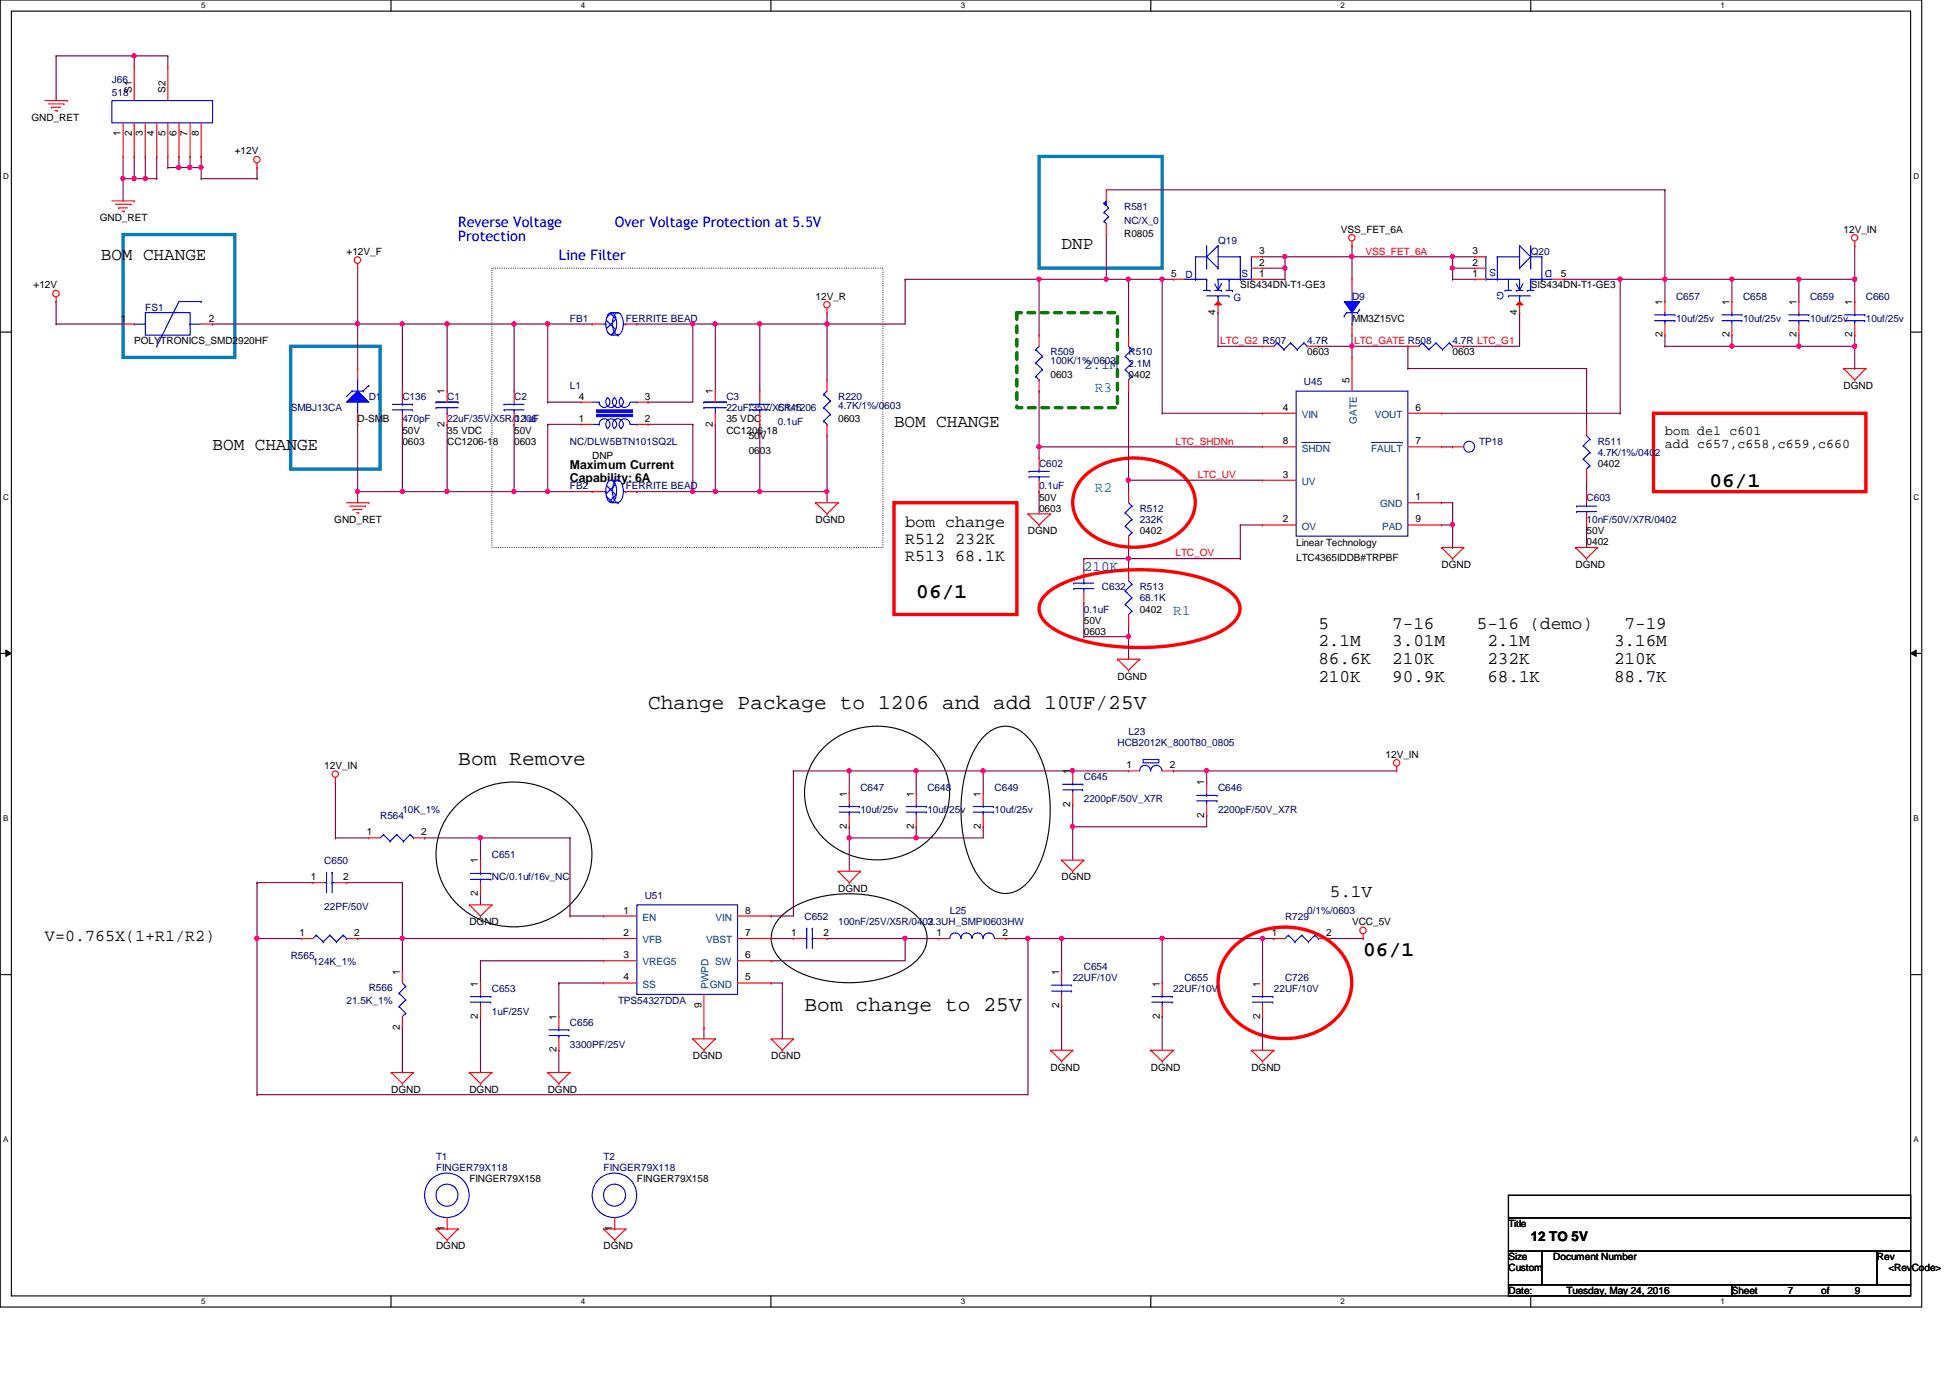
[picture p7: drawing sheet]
<svg xmlns="http://www.w3.org/2000/svg" width="297mm" height="210mm" viewBox="0 0 297 210" stroke-linecap="round" stroke-linejoin="round" font-family="sans-serif">
<defs><g id="words">
<g font-size="3.2">
<text x="260.4" y="74.1">06/1</text>
<text x="139.6" y="91.1">06/1</text>
<text x="98.7" y="108">Change Package to 1206 and add 10UF/25V</text>
<text x="69.8" y="116.5">Bom Remove</text>
<text x="207.6" y="145.6">06/1</text>
<text x="122.6" y="154">Bom change to 25V</text>
</g>
<g font-size="2.7">
<text x="15.4" y="39.6">BOM CHANGE</text>
<text x="161.7" y="37.9">DNP</text>
<text x="136.2" y="65.1">BOM CHANGE</text>
<text x="32.4" y="68.5">BOM CHANGE</text>
<text x="200.8" y="95.8">5</text>
<text x="212.1" y="95.8">7-16</text>
<text x="225" y="95.8">5-16 (demo)</text>
<text x="247.5" y="95.8">7-19</text>
<text x="200.8" y="98.5">2.1M</text>
<text x="200.8" y="101.2">86.6K</text>
<text x="212.1" y="98.5">3.01M</text>
<text x="212.1" y="101.2">210K</text>
<text x="226.6" y="98.5">2.1M</text>
<text x="226.6" y="101.2">232K</text>
<text x="245.9" y="98.5">3.16M</text>
<text x="245.9" y="101.2">210K</text>
<text x="200.8" y="103.9">210K</text>
<text x="212.1" y="103.9">90.9K</text>
<text x="226.6" y="103.9">68.1K</text>
<text x="245.9" y="103.9">88.7K</text>
<text x="202.6" y="136.6">5.1V</text>
</g>
<g font-size="2.5">
<text x="137.9" y="80.3">bom change</text>
<text x="137.9" y="82.9">R512 232K</text>
<text x="137.9" y="85.4">R513 68.1K</text>
<text x="6.9" y="143.3">V=0.765X(1+R1/R2)</text>
</g>
<g font-size="2.2" fill="#00f">
<text x="69.8" y="34.5">Reverse Voltage</text>
<text x="93.6" y="34.5">Over Voltage Protection at 5.5V</text>
<text x="69.8" y="36.7">Protection</text>
<text x="85.1" y="39.6">Line Filter</text>
</g>
<g font-size="2.2" fill="#004080">
<text x="165.1" y="56.3">2.1M</text>
<text x="165.1" y="86.9">210K</text>
</g>
<g font-size="2.2" fill="#0080ff">
<text x="166.8" y="59.7">R3</text>
<text x="166.8" y="75">R2</text>
<text x="178.7" y="93.7">R1</text>
</g>
<g font-size="2">
<text x="253.6" y="66.2">bom del c601</text>
<text x="253.6" y="68.2">add c657,c658,c659,c660</text>
<text x="233.2" y="189.1">12 TO 5V</text>
</g>
<g font-size="1.9">
<text x="86.8" y="71.5">Maximum Current</text>
<text x="86.8" y="73.4">Capability: 6A</text>
</g>
<g font-size="1.5" fill="#000080">
<text x="17.1" y="12.6">J66</text>
<text x="17.1" y="14.6">518</text>
<text x="171.2" y="32">R581</text>
<text x="171.2" y="34.1">NC/X_0</text>
<text x="185.5" y="37.1">Q19</text>
<text x="233.2" y="38.8">Q20</text>
<text x="22.1" y="47.3">FS1</text>
<text x="205.9" y="45.6">D9</text>
<text x="255.3" y="45.6">C657</text>
<text x="265.5" y="45.6">C658</text>
<text x="275.7" y="45.6">C659</text>
<text x="284.2" y="45.6">C660</text>
<text x="86.8" y="49">FB1</text>
<text x="95.3" y="49">FERRITE BEAD</text>
<text x="199.1" y="52.5">4.7R</text>
<text x="221.3" y="52.5">4.7R LTC_G1</text>
<text x="255.3" y="49">10uf/25v</text>
<text x="265.5" y="49">10uf/25v</text>
<text x="275.7" y="49">10uf/25v</text>
<text x="284.2" y="49">10uf/25v</text>
<text x="86.8" y="59.3">L1</text>
<text x="160" y="54.1">R509</text>
<text x="160" y="55.5">100K/1%/0603</text>
<text x="171.9" y="54.1">R510</text>
<text x="171.9" y="55.8">2.1M</text>
<text x="198.6" y="58.6">U45</text>
<text x="44.3" y="62.7">SMBJ13CA</text>
<text x="56.2" y="61">D1</text>
<text x="61.3" y="61">C136</text>
<text x="61.3" y="64.3">470pF</text>
<text x="68.1" y="61">C1</text>
<text x="68.1" y="64.3">22uF/35V/X5R/1206</text>
<text x="78.3" y="61">C2</text>
<text x="78.3" y="64.3">0.1uF</text>
<text x="110.7" y="61">C3</text>
<text x="110.7" y="62.7">22uF/35V/X5R/1206</text>
<text x="118.5" y="62.7">C145</text>
<text x="118.5" y="64.7">0.1uF</text>
<text x="127.7" y="61">R220</text>
<text x="127.7" y="62.3">4.7K/1%/0603</text>
<text x="86.8" y="67.8">NC/DLW5BTN101SQ2L</text>
<text x="158.3" y="71.2">C602</text>
<text x="225.3" y="67.8">TP18</text>
<text x="243.4" y="67.8">R511</text>
<text x="243.4" y="69.5">4.7K/1%/0402</text>
<text x="86.8" y="74.5">FB2</text>
<text x="95.3" y="74.5">FERRITE BEAD</text>
<text x="158.3" y="74.5">0.1uF</text>
<text x="173.6" y="78">R512</text>
<text x="241.7" y="76.3">C603</text>
<text x="173.6" y="79.7">232K</text>
<text x="241.7" y="79.7">10nF/50V/X7R/0402</text>
<text x="167.8" y="89.9">C632</text>
<text x="173.6" y="89.9">R513</text>
<text x="165.1" y="93.3">0.1uF</text>
<text x="173.6" y="91.6">68.1K</text>
<text x="170.2" y="113.7">HCB2012K_800T80_0805</text>
<text x="171.9" y="112">L23</text>
<text x="165.1" y="118.8">C645</text>
<text x="57.9" y="124.8">R564</text>
<text x="61.3" y="123.9">10K_1%</text>
<text x="131.1" y="120.5">C647</text>
<text x="131.1" y="123.9">10uf/25v</text>
<text x="141.3" y="120.5">C648</text>
<text x="141.3" y="123.9">10uf/25v</text>
<text x="151.5" y="120.5">C649</text>
<text x="151.5" y="123.9">10uf/25v</text>
<text x="165.1" y="122.2">2200pF/50V_X7R</text>
<text x="185.5" y="120.5">C646</text>
<text x="185.5" y="123.9">2200pF/50V_X7R</text>
<text x="49.4" y="131.6">C650</text>
<text x="74.9" y="130.7">C651</text>
<text x="74.9" y="134.1">NC/0.1uf/16v_NC</text>
<text x="98.2" y="136.9">U51</text>
<text x="49.4" y="138.6">22PF/50V</text>
<text x="122.6" y="140.1">C652</text>
<text x="127.7" y="140.9">100nF/25V/X5R/0402</text>
<text x="141.3" y="140.9">3.3UH_SMPI0603HW</text>
<text x="144.7" y="139.2">L25</text>
<text x="195.7" y="140.1">R729</text>
<text x="199.1" y="139.2">0/1%/0603</text>
<text x="44.3" y="146">R565</text>
<text x="47.7" y="147.1">124K_1%</text>
<text x="163.4" y="149.4">22UF/10V</text>
<text x="165.1" y="147.7">C654</text>
<text x="180.4" y="149.4">C655</text>
<text x="195.7" y="149.4">C726</text>
<text x="52.8" y="152.9">21.5K_1%</text>
<text x="56.2" y="151">R566</text>
<text x="74.9" y="151.1">C653</text>
<text x="74.9" y="154.6">1uF/25V</text>
<text x="94.1" y="152.9">TPS54327DDA</text>
<text x="178.7" y="151.1">22UF/10V</text>
<text x="194.1" y="151.1">22UF/10V</text>
<text x="86.8" y="156.3">C656</text>
<text x="86.8" y="159.6">3300PF/25V</text>
<text x="66.4" y="176.7">T1</text>
<text x="66.4" y="178.4">FINGER79X118</text>
<text x="91.9" y="176.7">T2</text>
<text x="91.9" y="178.4">FINGER79X118</text>
</g>
<g font-size="1.5">
<text x="20.1" y="14.1" transform="rotate(-90 20.1 14.1)">S1</text>
<text x="25.2" y="14.1" transform="rotate(-90 25.2 14.1)">S2</text>
<text x="4.8" y="18.4">GND_RET</text>
<text x="18.4" y="20.7" transform="rotate(-90 18.4 20.7)">1</text>
<text x="20.1" y="20.7" transform="rotate(-90 20.1 20.7)">2</text>
<text x="21.8" y="20.7" transform="rotate(-90 21.8 20.7)">3</text>
<text x="23.5" y="20.7" transform="rotate(-90 23.5 20.7)">4</text>
<text x="25.2" y="20.7" transform="rotate(-90 25.2 20.7)">5</text>
<text x="26.9" y="20.7" transform="rotate(-90 26.9 20.7)">6</text>
<text x="28.6" y="20.7" transform="rotate(-90 28.6 20.7)">7</text>
<text x="30.3" y="20.7" transform="rotate(-90 30.3 20.7)">8</text>
<text x="35.8" y="23.5">+12V</text>
<text x="15.2" y="33.7">GND_RET</text>
<text x="204.3" y="35.4">VSS_FET_6A</text>
<text x="280.8" y="35.4">12V_IN</text>
<text x="52.8" y="38.8">+12V_F</text>
<text x="171.2" y="36.1">R0805</text>
<text x="191.8" y="40.5">2</text>
<text x="191.8" y="38.7">3</text>
<text x="224.3" y="40.5">2</text>
<text x="224.3" y="38.7">3</text>
<text x="5.1" y="43.9">+12V</text>
<text x="124.2" y="45.6">12V_R</text>
<text x="178.4" y="42.2">5</text>
<text x="185.2" y="48" transform="rotate(-90 185.2 48)">4</text>
<text x="188.9" y="43.9">SIS434DN-T1-GE3</text>
<text x="191.8" y="42.2">1</text>
<text x="224.3" y="42.2">1</text>
<text x="231.1" y="48" transform="rotate(-90 231.1 48)">4</text>
<text x="233.2" y="43.9">SIS434DN-T1-GE3</text>
<text x="237.8" y="42.2">5</text>
<text x="253.2" y="46.4" transform="rotate(-90 253.2 46.4)">1</text>
<text x="263.4" y="46.4" transform="rotate(-90 263.4 46.4)">1</text>
<text x="273.6" y="46.4" transform="rotate(-90 273.6 46.4)">1</text>
<text x="282.1" y="46.4" transform="rotate(-90 282.1 46.4)">1</text>
<text x="18.4" y="49">1</text>
<text x="20.4" y="52.5">POLYTRONICS_SMD2920HF</text>
<text x="31.8" y="49">2</text>
<text x="205.9" y="49">MM3Z15VC</text>
<text x="253.2" y="51.4" transform="rotate(-90 253.2 51.4)">2</text>
<text x="263.4" y="51.4" transform="rotate(-90 263.4 51.4)">2</text>
<text x="273.6" y="51.4" transform="rotate(-90 273.6 51.4)">2</text>
<text x="282.1" y="51.4" transform="rotate(-90 282.1 51.4)">2</text>
<text x="160" y="57.5">0603</text>
<text x="171.9" y="57.5">0402</text>
<text x="199.1" y="54.1">0603</text>
<text x="205.6" y="58.4" transform="rotate(-90 205.6 58.4)">5</text>
<text x="221.3" y="54.1">0603</text>
<text x="280.8" y="59.3">DGND</text>
<text x="54.5" y="64.3">D-SMB</text>
<text x="67.7" y="65" transform="rotate(-90 67.7 65)">2</text>
<text x="67.7" y="60.1" transform="rotate(-90 67.7 60.1)">1</text>
<text x="88.2" y="64.3">1</text>
<text x="88.2" y="60.9">4</text>
<text x="98.2" y="64.3">2</text>
<text x="98.2" y="60.9">3</text>
<text x="108.6" y="65" transform="rotate(-90 108.6 65)">2</text>
<text x="108.6" y="60.1" transform="rotate(-90 108.6 60.1)">1</text>
<text x="110.7" y="64.3">35 VDC</text>
<text x="127.7" y="64.3">0603</text>
<text x="195.4" y="62.6">4</text>
<text x="215.6" y="62.6">6</text>
<text x="61.3" y="66">50V</text>
<text x="61.3" y="67.8">0603</text>
<text x="68.1" y="66">35 VDC</text>
<text x="68.1" y="67.8">CC1206-18</text>
<text x="78.3" y="66">50V</text>
<text x="78.3" y="67.8">0603</text>
<text x="90.2" y="70">DNP</text>
<text x="110.7" y="66">CC1206-18</text>
<text x="114" y="66.9">50V</text>
<text x="114" y="69.1">0603</text>
<text x="195.4" y="67.7">8</text>
<text x="215.6" y="67.7">7</text>
<text x="243.4" y="71.2">0402</text>
<text x="158.3" y="76.3">50V</text>
<text x="158.3" y="78">0603</text>
<text x="195.4" y="72.8">3</text>
<text x="215.6" y="76.2">1</text>
<text x="50.9" y="79.7">GND_RET</text>
<text x="124.2" y="79.7">DGND</text>
<text x="156.6" y="81.4">DGND</text>
<text x="173.6" y="81.4">0402</text>
<text x="195.4" y="79.6">2</text>
<text x="197.4" y="83.2">Linear Technology</text>
<text x="215.6" y="79.6">9</text>
<text x="241.7" y="81.4">50V</text>
<text x="241.7" y="83.1">0402</text>
<text x="197.4" y="85.5">LTC4365IDDB#TRPBF</text>
<text x="219.6" y="86.5">DGND</text>
<text x="240" y="86.5">DGND</text>
<text x="165.1" y="95">50V</text>
<text x="173.6" y="93.3">0402</text>
<text x="165.1" y="96.7">0603</text>
<text x="170.2" y="103.5">DGND</text>
<text x="49.4" y="117.1">12V_IN</text>
<text x="163" y="117.9" transform="rotate(-90 163 117.9)">1</text>
<text x="171.6" y="117.1">1</text>
<text x="178.2" y="117.1">2</text>
<text x="183.4" y="119.6" transform="rotate(-90 183.4 119.6)">1</text>
<text x="211.1" y="115.4">12V_IN</text>
<text x="129" y="121.3" transform="rotate(-90 129 121.3)">1</text>
<text x="139.2" y="121.3" transform="rotate(-90 139.2 121.3)">1</text>
<text x="149.4" y="121.3" transform="rotate(-90 149.4 121.3)">1</text>
<text x="163" y="122.9" transform="rotate(-90 163 122.9)">2</text>
<text x="183.4" y="124.5" transform="rotate(-90 183.4 124.5)">2</text>
<text x="55.9" y="127.3">1</text>
<text x="64.2" y="127.3">2</text>
<text x="72.8" y="131.5" transform="rotate(-90 72.8 131.5)">1</text>
<text x="129" y="126.2" transform="rotate(-90 129 126.2)">2</text>
<text x="139.2" y="126.2" transform="rotate(-90 139.2 126.2)">2</text>
<text x="149.4" y="126.2" transform="rotate(-90 149.4 126.2)">2</text>
<text x="47.4" y="134.1">1</text>
<text x="52.3" y="134.1">2</text>
<text x="72.8" y="136.5" transform="rotate(-90 72.8 136.5)">2</text>
<text x="127.7" y="135.8">DGND</text>
<text x="161.7" y="134.1">DGND</text>
<text x="45.6" y="142.6">1</text>
<text x="54" y="142.6">2</text>
<text x="71.5" y="140.9">DGND</text>
<text x="95" y="139.1">1</text>
<text x="95" y="142.6">2</text>
<text x="113.5" y="142.6">7</text>
<text x="113.5" y="139.1">8</text>
<text x="120.5" y="142.6">1</text>
<text x="125.4" y="142.6">2</text>
<text x="142.7" y="142.6">1</text>
<text x="152.7" y="142.6">2</text>
<text x="193.7" y="142.6">1</text>
<text x="202" y="142.6">2</text>
<text x="205.9" y="140.9">VCC_5V</text>
<text x="60.9" y="148.5" transform="rotate(-90 60.9 148.5)">1</text>
<text x="95" y="146">3</text>
<text x="95" y="149.4">4</text>
<text x="113.5" y="149.4">5</text>
<text x="113.5" y="146">6</text>
<text x="161.3" y="148.5" transform="rotate(-90 161.3 148.5)">1</text>
<text x="72.8" y="155.2" transform="rotate(-90 72.8 155.2)">2</text>
<text x="72.8" y="150.3" transform="rotate(-90 72.8 150.3)">1</text>
<text x="84.7" y="155.4" transform="rotate(-90 84.7 155.4)">1</text>
<text x="106.8" y="153.5" transform="rotate(-90 106.8 153.5)">9</text>
<text x="161.3" y="153.5" transform="rotate(-90 161.3 153.5)">2</text>
<text x="176.7" y="155.2" transform="rotate(-90 176.7 155.2)">2</text>
<text x="176.7" y="150.3" transform="rotate(-90 176.7 150.3)">1</text>
<text x="191.9" y="155.2" transform="rotate(-90 191.9 155.2)">2</text>
<text x="191.9" y="150.3" transform="rotate(-90 191.9 150.3)">1</text>
<text x="60.9" y="156.9" transform="rotate(-90 60.9 156.9)">2</text>
<text x="84.7" y="160.3" transform="rotate(-90 84.7 160.3)">2</text>
<text x="105.5" y="161.4">DGND</text>
<text x="117.5" y="161.4">DGND</text>
<text x="59.6" y="166.5">DGND</text>
<text x="71.5" y="166.5">DGND</text>
<text x="83.4" y="166.5">DGND</text>
<text x="160" y="163.1">DGND</text>
<text x="175.3" y="163.1">DGND</text>
<text x="190.6" y="163.1">DGND</text>
<text x="71.5" y="180.1">FINGER79X158</text>
<text x="97" y="180.1">FINGER79X158</text>
<text x="66.4" y="190.3">DGND</text>
<text x="67.7" y="187.5" transform="rotate(-90 67.7 187.5)">1</text>
<text x="91.9" y="190.3">DGND</text>
<text x="93.3" y="187.5" transform="rotate(-90 93.3 187.5)">1</text>
<text x="229.8" y="186.9">Title</text>
<text x="229.8" y="192">Size</text>
<text x="236.6" y="192">Document Number</text>
<text x="285.9" y="192">Rev</text>
<text x="229.8" y="197.1">Date:</text>
<text x="229.8" y="193.7">Custom</text>
<text x="238.6" y="197.1">Tuesday, May 24, 2016</text>
<text x="263.8" y="197.1">Sheet</text>
<text x="272.3" y="197.1">7</text>
<text x="277.4" y="197.1">of</text>
<text x="282.5" y="197.1">9</text>
<text x="287.7" y="193.7">&lt;RevCode&gt;</text>
</g>
<g font-size="1.5" fill="#f00">
<text x="208" y="38.8">VSS_FET_6A</text>
<text x="185.9" y="52.4">LTC_G2 R507</text>
<text x="206.3" y="52.4">LTC_GATE R508</text>
<text x="179.1" y="67.7">LTC_SHDNn</text>
<text x="182.5" y="72.8">LTC_UV</text>
<text x="179.1" y="84.8">LTC_OV</text>
</g>
<g font-size="1.5" fill="#00f">
<text x="227.9" y="41" transform="rotate(180 227.9 41)">S</text>
<text x="236.4" y="41.1" transform="rotate(180 236.4 41.1)">D</text>
<text x="180.6" y="42.4">D</text>
<text x="187.9" y="45.8">G</text>
<text x="189.1" y="42.2">S</text>
<text x="229.1" y="44.5" transform="rotate(180 229.1 44.5)">G</text>
</g>
<g font-size="1.5" fill="#004080">
<text x="198.3" y="63.7">VIN</text>
<text x="206.7" y="64.6" transform="rotate(-90 206.7 64.6)">GATE</text>
<text x="209.4" y="63.7">VOUT</text>
<text x="198.3" y="68.8">SHDN</text>
<text x="208.9" y="68.8">FAULT</text>
<text x="198.3" y="73.9">UV</text>
<text x="210.2" y="77.3">GND</text>
<text x="198.3" y="80.7">OV</text>
<text x="210.5" y="80.7">PAD</text>
<text x="97.9" y="140.3">EN</text>
<text x="97.9" y="143.7">VFB</text>
<text x="107.6" y="143.7">VBST</text>
<text x="109" y="140.3">VIN</text>
<text x="97.9" y="147.1">VREG5</text>
<text x="109" y="147.1">SW</text>
<text x="97.9" y="150.5">SS</text>
<text x="107.9" y="150.6" transform="rotate(-90 107.9 150.6)">PWPD</text>
<text x="108.1" y="150.5">GND</text>
</g>
<g font-size="1.2">
<text x="30.6" y="1.3">5</text>
<text x="88.5" y="1.3">4</text>
<text x="146.3" y="1.3">3</text>
<text x="204.2" y="1.3">2</text>
<text x="262.1" y="1.3">1</text>
<text x=".5" y="27.2">D</text>
<text x="291.5" y="27.2">D</text>
<text x=".5" y="76.1">C</text>
<text x="291.5" y="76.1">C</text>
<text x=".5" y="125.1">B</text>
<text x="291.5" y="125.1">B</text>
<text x=".5" y="174">A</text>
<text x="291.5" y="174">A</text>
<text x="30.6" y="198.7">5</text>
<text x="88.5" y="198.7">4</text>
<text x="146.3" y="198.7">3</text>
<text x="204.2" y="198.7">2</text>
<text x="262.1" y="198.7">1</text>
</g>
</g></defs>
<path d="M0 0h292.7v199.1h-292.7zM1.7 1.7h289.3v195.7h-289.3z" fill="none" stroke="#000" stroke-width=".17"/>
<g fill="#fff">
<path d="M30.6 .2h.7v1.3h-.7z"/>
<path d="M30.6 197.6h.7v1.3h-.7z"/>
</g>
<path d="M59.6 0v1.7M59.6 197.4v1.7" fill="none" stroke="#000" stroke-width=".17"/>
<g fill="#fff">
<path d="M88.5 .2h.6v1.3h-.6z"/>
<path d="M88.5 197.6h.6v1.3h-.6z"/>
</g>
<path d="M117.4 0v1.7M117.4 197.4v1.7" fill="none" stroke="#000" stroke-width=".17"/>
<g fill="#fff">
<path d="M146.3 .2h.7v1.3h-.7z"/>
<path d="M146.3 197.6h.7v1.3h-.7z"/>
</g>
<path d="M175.3 0v1.7M175.3 197.4v1.7" fill="none" stroke="#000" stroke-width=".17"/>
<g fill="#fff">
<path d="M204.2 .2h.6v1.3h-.6z"/>
<path d="M204.2 197.6h.6v1.3h-.6z"/>
</g>
<path d="M233.2 0v1.7M233.2 197.4v1.7" fill="none" stroke="#000" stroke-width=".17"/>
<g fill="#fff">
<path d="M262.1 .2h.6v1.3h-.6z"/>
<path d="M262.1 197.6h.6v1.3h-.6z"/>
<path d="M.5 26.1h.8v1.4h-.8z"/>
<path d="M291.5 26.1h.8v1.4h-.8z"/>
<path d="M.5 75h.8v1.4h-.8z"/>
<path d="M291.5 75h.8v1.4h-.8z"/>
</g>
<path d="M0 50.6h1.7M291 50.6h1.7" fill="none" stroke="#000" stroke-width=".17"/>
<g fill="#fff">
<path d="M.5 124h.7v1.3h-.7z"/>
<path d="M291.5 124h.7v1.3h-.7z"/>
</g>
<path d="M0 99.5h1.7M291 99.5h1.7" fill="none" stroke="#000" stroke-width=".17"/>
<path d="M.9 99l.8 .5-.8 .5zM291 99.5l.9-.5v1z" fill="#000"/>
<path d="M.9 99l.8 .5-.8 .5zM291 99.5l.9-.5v1z" fill="none" stroke="#000" stroke-width=".15"/>
<g fill="#fff">
<path d="M.5 172.9h.7v1.3h-.7z"/>
<path d="M291.5 172.9h.7v1.3h-.7z"/>
</g>
<path d="M125.3 114a11.6 11.6 0 0 1 18.1 2 9.8 9.8 0 0 1-4.6 13.8 11.4 11.4 0 0 1-15.5-5.3 9.6 9.6 0 0 1 2-10.5zM150 112.1a4.2 4.2 0 0 1 6.4 0 15.4 15.4 0 0 1 3.5 9.7 19.8 19.8 0 0 1-2.2 11.1 5.6 5.6 0 0 1-4.5 3.2 5.6 5.6 0 0 1-4.6-3.2 21.3 21.3 0 0 1-1.4-15.5 12.5 12.5 0 0 1 2.8-5.3zM69.9 122.3a12.4 12.4 0 0 1 19.1 3 10.7 10.7 0 0 1-5.5 14.8 12.2 12.2 0 0 1-16.4-6.2 10.5 10.5 0 0 1 2.8-11.6zM118.9 139.7a13.8 13.8 0 0 1 8.9-3.5 17.6 17.6 0 0 1 10.4 2.2 5.6 5.6 0 0 1 3 4.5 5.6 5.6 0 0 1-3 4.5 18.4 18.4 0 0 1-17.7 0 5.6 5.6 0 0 1-3-4.5 4.7 4.7 0 0 1 1.4-3.2zM0 148.5h1.7M291 148.5h1.7" fill="none" stroke="#000" stroke-width=".17"/>
<path d="M74.9 40.9h59.6v42.5h-59.6z" fill="none" stroke="#000" stroke-width=".17" stroke-dasharray="0 .3"/>
<path d="M18.8 35.7h17v18.7h-17zM158.3 23.8h18.7v17.1h-18.7zM44.3 52.7h13.6v18.8h-13.6z" fill="none" stroke="#0080c0" stroke-width=".51"/>
<path d="M136.2 76.6h18.7v17h-18.7zM165.3 72.4a11.7 11.7 0 0 1 14.8 0 5.4 5.4 0 0 1 0 8.3 11.6 11.6 0 0 1-14.8 0 5.4 5.4 0 0 1 0-8.3zM251.9 62.9h32.3v12h-32.3zM159.2 90.7a12.7 12.7 0 0 1 6.2-3 35.5 35.5 0 0 1 19 .8 8.5 8.5 0 0 1 4.1 2.8 2.61 2.61 0 0 1-.5 3.4 12.9 12.9 0 0 1-6.2 3 35.1 35.1 0 0 1-19.1-.8 8.6 8.6 0 0 1-4-2.8 2.62 2.62 0 0 1 .5-3.4zM188.1 144.1a11.5 11.5 0 0 1 16 .7 7.5 7.5 0 0 1-1.6 11.3 11.5 11.5 0 0 1-15.1-1.5 7.5 7.5 0 0 1 .7-10.5z" fill="none" stroke="#f00" stroke-width=".51"/>
<path d="M154.9 47.6h15.3v14.5h-15.3z" fill="none" stroke="#008000" stroke-width=".51" stroke-dasharray="1 1"/>
<g fill="none" stroke="#800040" stroke-width=".17">
<path d="M139.6 117.4h.1M139.6 117.4v3.4M129.4 127.6h.1M129.4 127.6v5.1M61.3 143h.1M61.3 143h30.6M61.3 143v5M73.2 146.3h.1M73.2 154.9h.1M73.2 146.3v3.4M73.2 154.9v8.5M73.2 146.3h18.7"/>
<path d="M85.1 160h.1M85.1 149.7h.1M85.1 149.7v5.2M85.1 160v3.4M85.1 149.7h6.8M107.2 156.5h.1M107.2 156.5v1.7M117.5 143h.1M117.5 143h3.4"/>
</g>
<circle cx="61.3" cy="142.9" r=".32" fill="#f0f"/>
<circle cx="61.3" cy="142.9" r=".32" fill="none" stroke="#f0f" stroke-width=".17"/>
<path d="M73.2 136.1h.1M73.2 127.6h.1M73.2 127.6v3.4M73.2 136.1v1.7M73.2 127.6h13.6M61.3 156.5h.1M61.3 156.5v6.9" fill="none" stroke="#800040" stroke-width=".17"/>
<circle cx="73.2" cy="127.6" r=".32" fill="#f0f"/>
<circle cx="73.2" cy="127.6" r=".32" fill="none" stroke="#f0f" stroke-width=".17"/>
<path d="M120.9 117.4h.1M120.9 117.4v22.1h-3.4M129.4 117.4h.1M129.4 117.4h10.2M86.8 127.6h.1M86.8 139.5h.1M86.8 127.6v11.9M86.8 139.5h5.1M117.5 139.5h.1M54.5 143h.1M54.5 143h6.8" fill="none" stroke="#800040" stroke-width=".17"/>
<circle cx="129.3" cy="117.4" r=".32" fill="#f0f"/>
<circle cx="129.3" cy="117.4" r=".32" fill="none" stroke="#f0f" stroke-width=".17"/>
<path d="M117.5 146.3h.1M126 143h.1M126 143h17M137.9 143h.1M137.9 143v3.3h-20.4" fill="none" stroke="#800040" stroke-width=".17"/>
<circle cx="137.9" cy="142.9" r=".32" fill="#f0f"/>
<circle cx="137.9" cy="142.9" r=".32" fill="none" stroke="#f0f" stroke-width=".17"/>
<path d="M117.5 149.7h.1M117.5 149.7h1.7M119.2 149.7h.1M119.2 149.7v8.5M153.2 143h.1M153.2 143h3.4M161.7 143h.1M161.7 153.2h.1M161.7 143v5M161.7 153.2v6.8M161.7 143h15.3" fill="none" stroke="#800040" stroke-width=".17"/>
<circle cx="161.7" cy="142.9" r=".32" fill="#f0f"/>
<circle cx="161.7" cy="142.9" r=".32" fill="none" stroke="#f0f" stroke-width=".17"/>
<path d="M163.4 117.4h.1M163.4 117.4h8.5" fill="none" stroke="#800040" stroke-width=".17"/>
<circle cx="163.4" cy="117.4" r=".32" fill="#f0f"/>
<circle cx="163.4" cy="117.4" r=".32" fill="none" stroke="#f0f" stroke-width=".17"/>
<path d="M149.8 117.4h.1M149.8 117.4h13.6M163.4 122.5h.1M163.4 125.9h.1M163.4 122.5v8.5M163.4 125.9h20.4" fill="none" stroke="#800040" stroke-width=".17"/>
<circle cx="163.4" cy="125.9" r=".32" fill="#f0f"/>
<circle cx="163.4" cy="125.9" r=".32" fill="none" stroke="#f0f" stroke-width=".17"/>
<path d="M178.7 117.4h.1M178.7 117.4h5.1M183.8 117.4h.1M183.8 117.4v1.7M183.8 124.2h.1M183.8 124.2v1.7M156.6 143h.1M156.6 143v23.8" fill="none" stroke="#800040" stroke-width=".17"/>
<circle cx="156.6" cy="142.9" r=".32" fill="#f0f"/>
<circle cx="156.6" cy="142.9" r=".32" fill="none" stroke="#f0f" stroke-width=".17"/>
<path d="M39.2 143h.1M39.2 143v23.8M39.2 166.8h.1M39.2 166.8h117.4" fill="none" stroke="#800040" stroke-width=".17"/>
<circle cx="39.1" cy="142.9" r=".32" fill="#f0f"/>
<circle cx="39.1" cy="142.9" r=".32" fill="none" stroke="#f0f" stroke-width=".17"/>
<path d="M51.1 119.1h.1M51.1 119.1v8.5M51.1 127.6h.1M51.1 127.6h5.1M64.7 127.6h.1M64.7 127.6h8.5M129.4 125.9h.1M129.4 125.9v1.7M39.2 143h.1M39.2 143h6.8" fill="none" stroke="#800040" stroke-width=".17"/>
<circle cx="129.3" cy="127.6" r=".32" fill="#f0f"/>
<circle cx="129.3" cy="127.6" r=".32" fill="none" stroke="#f0f" stroke-width=".17"/>
<g fill="none" stroke="#800040" stroke-width=".17">
<path d="M120.9 117.4h.1M120.9 117.4h8.5M129.4 117.4h.1M129.4 117.4v3.4M139.6 117.4h.1M139.6 117.4h10.2M149.8 117.4h.1M149.8 117.4v3.4M39.2 134.5h.1M39.2 134.5h8.5M39.2 134.5v8.5M52.8 134.5h.1"/>
<path d="M52.8 134.5h8.5M61.3 134.5h.1M61.3 134.5v8.5M139.6 125.9h.1M139.6 125.9v1.7M149.8 125.9h.1M149.8 125.9v1.7M156.6 143h.1M156.6 143h5.1M177 143h.1M177 154.9h.1M177 143v6.7"/>
<path d="M177 154.9v5.1"/>
</g>
<circle cx="149.7" cy="117.4" r=".32" fill="#f0f"/>
<circle cx="149.7" cy="117.4" r=".32" fill="none" stroke="#f0f" stroke-width=".17"/>
<circle cx="139.5" cy="117.4" r=".32" fill="#f0f"/>
<circle cx="139.5" cy="117.4" r=".32" fill="none" stroke="#f0f" stroke-width=".17"/>
<path d="M139.6 127.6h.1M139.6 127.6h10.2" fill="none" stroke="#800040" stroke-width=".17"/>
<circle cx="139.5" cy="127.6" r=".32" fill="#f0f"/>
<circle cx="139.5" cy="127.6" r=".32" fill="none" stroke="#f0f" stroke-width=".17"/>
<path d="M183.8 117.4h.1M183.8 117.4h29M129.4 127.6h.1M129.4 127.6h10.2" fill="none" stroke="#800040" stroke-width=".17"/>
<circle cx="183.8" cy="117.4" r=".32" fill="#f0f"/>
<circle cx="183.8" cy="117.4" r=".32" fill="none" stroke="#f0f" stroke-width=".17"/>
<g fill="none" stroke="#800040" stroke-width=".17">
<path d="M61.3 49.4h.1M61.3 49.4h6.8M61.3 49.4v10.2M78.3 49.4h.1M78.3 49.4h5.1M78.3 49.4v10.2M115.7 49.4h.1M126 47.6h.1M126 47.6v1.8h-10.3M98.7 64.6h.1M98.7 64.6h6.8M105.5 64.6h.1"/>
<path d="M105.5 64.6v10.3"/>
</g>
<circle cx="61.3" cy="49.3" r=".32" fill="#f0f"/>
<circle cx="61.3" cy="49.3" r=".32" fill="none" stroke="#f0f" stroke-width=".17"/>
<path d="M54.5 74.9h.1M54.5 74.9v1.7M105.5 74.9h.1M105.5 74.9h3.5" fill="none" stroke="#800040" stroke-width=".17"/>
<circle cx="54.5" cy="74.9" r=".32" fill="#f0f"/>
<circle cx="54.5" cy="74.9" r=".32" fill="none" stroke="#f0f" stroke-width=".17"/>
<path d="M126 49.4h.1M126 49.4v8.5M54.5 64.6h.1M54.5 64.6v10.3M61.3 74.9h.1M61.3 74.9h6.8" fill="none" stroke="#800040" stroke-width=".17"/>
<circle cx="126" cy="49.3" r=".32" fill="#f0f"/>
<circle cx="126" cy="49.3" r=".32" fill="none" stroke="#f0f" stroke-width=".17"/>
<path d="M126 74.9h.1M126 74.9v1.7" fill="none" stroke="#800040" stroke-width=".17"/>
<circle cx="126" cy="74.9" r=".32" fill="#f0f"/>
<circle cx="126" cy="74.9" r=".32" fill="none" stroke="#f0f" stroke-width=".17"/>
<path d="M78.3 64.6h.1M78.3 64.6v10.3M83.4 74.9h.1M83.4 74.9h6.8" fill="none" stroke="#800040" stroke-width=".17"/>
<circle cx="83.4" cy="74.9" r=".32" fill="#f0f"/>
<circle cx="83.4" cy="74.9" r=".32" fill="none" stroke="#f0f" stroke-width=".17"/>
<path d="M115.7 49.4h.1M115.7 49.4v10.2M61.3 64.6h.1M61.3 64.6v10.3M83.4 61.3h.1M83.4 64.6h.1M83.4 61.3h5.1M83.4 64.6h5.1M98.7 61.3h.1M98.7 61.3h6.8M109 64.6h.1M109 64.6v10.3" fill="none" stroke="#800040" stroke-width=".17"/>
<circle cx="115.7" cy="49.3" r=".32" fill="#f0f"/>
<circle cx="115.7" cy="49.3" r=".32" fill="none" stroke="#f0f" stroke-width=".17"/>
<path d="M109 49.4h.1M109 49.4v10.2" fill="none" stroke="#800040" stroke-width=".17"/>
<circle cx="108.9" cy="49.3" r=".32" fill="#f0f"/>
<circle cx="108.9" cy="49.3" r=".32" fill="none" stroke="#f0f" stroke-width=".17"/>
<path d="M68.1 49.4h.1M68.1 49.4v10.2" fill="none" stroke="#800040" stroke-width=".17"/>
<circle cx="68.1" cy="49.3" r=".32" fill="#f0f"/>
<circle cx="68.1" cy="49.3" r=".32" fill="none" stroke="#f0f" stroke-width=".17"/>
<path d="M83.4 49.4h.1M83.4 49.4v11.9" fill="none" stroke="#800040" stroke-width=".17"/>
<circle cx="83.4" cy="49.3" r=".32" fill="#f0f"/>
<circle cx="83.4" cy="49.3" r=".32" fill="none" stroke="#f0f" stroke-width=".17"/>
<path d="M105.5 49.4h.1M105.5 49.4v11.9" fill="none" stroke="#800040" stroke-width=".17"/>
<circle cx="105.5" cy="49.3" r=".32" fill="#f0f"/>
<circle cx="105.5" cy="49.3" r=".32" fill="none" stroke="#f0f" stroke-width=".17"/>
<path d="M83.4 49.4h.1M83.4 49.4h6.8M105.5 49.4h.1M105.5 49.4h3.5M109 74.9h.1M109 74.9h6.7" fill="none" stroke="#800040" stroke-width=".17"/>
<circle cx="115.7" cy="74.9" r=".32" fill="#f0f"/>
<circle cx="115.7" cy="74.9" r=".32" fill="none" stroke="#f0f" stroke-width=".17"/>
<circle cx="108.9" cy="74.9" r=".32" fill="#f0f"/>
<circle cx="108.9" cy="74.9" r=".32" fill="none" stroke="#f0f" stroke-width=".17"/>
<path d="M54.5 49.4h.1M54.5 49.4h6.8M54.5 74.9h.1M54.5 74.9h6.8M68.1 64.6h.1M68.1 64.6v10.3M115.7 64.6h.1M115.7 64.6v10.3" fill="none" stroke="#800040" stroke-width=".17"/>
<circle cx="61.3" cy="74.9" r=".32" fill="#f0f"/>
<circle cx="61.3" cy="74.9" r=".32" fill="none" stroke="#f0f" stroke-width=".17"/>
<path d="M54.5 49.4h.1M54.5 49.4v6.7M78.3 74.9h.1M83.4 64.6h.1M83.4 64.6v10.3h-5.1M115.7 74.9h.1M126 66.4h.1M126 66.4v8.5h-10.3" fill="none" stroke="#800040" stroke-width=".17"/>
<circle cx="54.5" cy="49.3" r=".32" fill="#f0f"/>
<circle cx="54.5" cy="49.3" r=".32" fill="none" stroke="#f0f" stroke-width=".17"/>
<path d="M32.4 49.4h.1M32.4 49.4h22.1M68.1 74.9h.1M68.1 74.9h10.2" fill="none" stroke="#800040" stroke-width=".17"/>
<circle cx="78.3" cy="74.9" r=".32" fill="#f0f"/>
<circle cx="78.3" cy="74.9" r=".32" fill="none" stroke="#f0f" stroke-width=".17"/>
<circle cx="68.1" cy="74.9" r=".32" fill="#f0f"/>
<circle cx="68.1" cy="74.9" r=".32" fill="none" stroke="#f0f" stroke-width=".17"/>
<path d="M97 49.4h.1M97 49.4h8.5M109 49.4h.1M109 49.4h6.7M97 74.9h.1M97 74.9h8.5" fill="none" stroke="#800040" stroke-width=".17"/>
<circle cx="105.5" cy="74.9" r=".32" fill="#f0f"/>
<circle cx="105.5" cy="74.9" r=".32" fill="none" stroke="#f0f" stroke-width=".17"/>
<path d="M25.6 25.5h.1M25.6 23.8v1.7M25.6 25.5h1.7M27.3 25.5h.1M27.3 23.8h.1M27.3 23.8v1.7" fill="none" stroke="#800040" stroke-width=".17"/>
<circle cx="27.2" cy="25.5" r=".32" fill="#f0f"/>
<circle cx="27.2" cy="25.5" r=".32" fill="none" stroke="#f0f" stroke-width=".17"/>
<path d="M27.3 25.5h3.3M29 25.5h.1M29 23.8h.1M29 23.8v1.7M30.6 25.5h.1" fill="none" stroke="#800040" stroke-width=".17"/>
<circle cx="28.9" cy="25.5" r=".32" fill="#f0f"/>
<circle cx="28.9" cy="25.5" r=".32" fill="none" stroke="#f0f" stroke-width=".17"/>
<path d="M30.6 23.8h.1M30.6 27.2h.1M30.6 23.8v3.4" fill="none" stroke="#800040" stroke-width=".17"/>
<circle cx="30.6" cy="25.5" r=".32" fill="#f0f"/>
<circle cx="30.6" cy="25.5" r=".32" fill="none" stroke="#f0f" stroke-width=".17"/>
<path d="M18.8 27.2h.1M18.8 23.8v3.4M30.6 27.2h8.6M39.2 27.2h.1M39.2 25.5h.1M39.2 25.5v1.7" fill="none" stroke="#800040" stroke-width=".17"/>
<circle cx="18.7" cy="27.2" r=".32" fill="#f0f"/>
<circle cx="18.7" cy="27.2" r=".32" fill="none" stroke="#f0f" stroke-width=".17"/>
<path d="M18.8 27.2h1.6M20.4 27.2h.1M20.4 23.8h.1M20.4 23.8v3.4" fill="none" stroke="#800040" stroke-width=".17"/>
<circle cx="20.4" cy="27.2" r=".32" fill="#f0f"/>
<circle cx="20.4" cy="27.2" r=".32" fill="none" stroke="#f0f" stroke-width=".17"/>
<path d="M20.4 27.2h1.7M22.1 27.2h.1M22.1 23.8h.1M22.1 23.8v3.4" fill="none" stroke="#800040" stroke-width=".17"/>
<circle cx="22.1" cy="27.2" r=".32" fill="#f0f"/>
<circle cx="22.1" cy="27.2" r=".32" fill="none" stroke="#f0f" stroke-width=".17"/>
<path d="M8.5 8.5h11.9M20.4 8.5h.1M18.8 27.2h.1M18.8 27.2v3.4M22.1 27.2h1.8M23.9 27.2h.1M23.9 23.8h.1M23.9 23.8v3.4" fill="none" stroke="#800040" stroke-width=".17"/>
<circle cx="20.4" cy="8.5" r=".32" fill="#f0f"/>
<circle cx="20.4" cy="8.5" r=".32" fill="none" stroke="#f0f" stroke-width=".17"/>
<g fill="none" stroke="#800040" stroke-width=".17">
<path d="M8.5 8.5h.1M8.5 8.5v6.8M20.4 8.5h.1M20.4 8.5v1.7M20.4 8.5h5.2M25.6 8.5h.1M25.6 8.5v1.7M8.5 49.4h.1M8.5 45.9h.1M8.5 49.4h10.3M8.5 45.9v3.5M68.1 49.4h.1"/>
<path d="M68.1 49.4h10.2M126 49.4h.1M126 49.4h11.9"/>
</g>
<circle cx="78.3" cy="49.3" r=".32" fill="#f0f"/>
<circle cx="78.3" cy="49.3" r=".32" fill="none" stroke="#f0f" stroke-width=".17"/>
<path d="M54.5 49.4h.1M54.5 40.9v8.5M158.3 59.6h.1M158.3 59.6v8.5M165.1 85.1h.1M165.1 86.8h.1M165.1 97h.1M165.1 85.1h6.8M165.1 85.1v1.7M165.1 91.9v5.1M165.1 97h6.8M171.9 97h.1" fill="none" stroke="#800040" stroke-width=".17"/>
<circle cx="171.9" cy="97" r=".32" fill="#f0f"/>
<circle cx="171.9" cy="97" r=".32" fill="none" stroke="#f0f" stroke-width=".17"/>
<path d="M205.9 37.4h.1M205.9 37.4v1.7M137.9 42.5h20.4M158.3 42.5h.1M205.9 54.4h.1M205.9 52.7v1.7M171.9 95.3h.1M171.9 95.3v1.7" fill="none" stroke="#800040" stroke-width=".17"/>
<circle cx="158.3" cy="42.5" r=".32" fill="#f0f"/>
<circle cx="158.3" cy="42.5" r=".32" fill="none" stroke="#f0f" stroke-width=".17"/>
<path d="M192.3 42.5h3.4M195.7 42.5h.1M195.7 40.9h.1M195.7 40.9v1.6" fill="none" stroke="#800040" stroke-width=".17"/>
<circle cx="195.7" cy="40.8" r=".32" fill="#f0f"/>
<circle cx="195.7" cy="40.8" r=".32" fill="none" stroke="#f0f" stroke-width=".17"/>
<path d="M192.3 39.1h3.4M195.7 39.1h.1M195.7 39.1v1.8M205.9 39.1h.1M205.9 39.1h15.4M192.3 40.9h3.4M195.7 40.9h.1M221.3 42.5h.1M221.3 40.9h.1M221.3 42.5h3.4M221.3 40.9v1.6" fill="none" stroke="#800040" stroke-width=".17"/>
<circle cx="221.2" cy="39.1" r=".32" fill="#f0f"/>
<circle cx="221.2" cy="39.1" r=".32" fill="none" stroke="#f0f" stroke-width=".17"/>
<circle cx="205.9" cy="39.1" r=".32" fill="#f0f"/>
<circle cx="205.9" cy="39.1" r=".32" fill="none" stroke="#f0f" stroke-width=".17"/>
<path d="M221.3 40.9h.1M221.3 40.9h3.4" fill="none" stroke="#800040" stroke-width=".17"/>
<circle cx="221.2" cy="40.8" r=".32" fill="#f0f"/>
<circle cx="221.2" cy="40.8" r=".32" fill="none" stroke="#f0f" stroke-width=".17"/>
<g fill="none" stroke="#800040" stroke-width=".17">
<path d="M205.9 39.1h.1M205.9 39.1v3.4M221.3 39.1h.1M221.3 39.1v1.8M214.5 52.7h.1M214.5 56.1h.1M214.5 52.7v3.4M214.5 56.1h27.2M241.7 56.1h.1M241.7 56.1v8.5M246.8 42.5h.1M246.8 42.5v20.4"/>
<path d="M219.6 62.9h27.2M246.8 62.9h.1"/>
</g>
<circle cx="246.8" cy="42.5" r=".32" fill="#f0f"/>
<circle cx="246.8" cy="42.5" r=".32" fill="none" stroke="#f0f" stroke-width=".17"/>
<path d="M219.6 80h1.7M221.3 80h.1M241.7 80h.1M241.7 80v3.4" fill="none" stroke="#800040" stroke-width=".17"/>
<circle cx="221.2" cy="79.9" r=".32" fill="#f0f"/>
<circle cx="221.2" cy="79.9" r=".32" fill="none" stroke="#f0f" stroke-width=".17"/>
<g fill="none" stroke="#800040" stroke-width=".17">
<path d="M205.9 52.7h.1M205.9 52.7h8.6M205.9 51.1v1.6M238.3 42.5h.1M238.3 42.5h8.5M158.3 74.9h.1M158.3 68.1h.1M158.3 68.1v1.7M158.3 74.9v3.4M219.6 76.6h.1M219.6 76.6h1.7M221.3 76.6h.1"/>
<path d="M221.3 76.6v6.8M221.3 83.4h.1"/>
</g>
<circle cx="205.9" cy="52.7" r=".32" fill="#f0f"/>
<circle cx="205.9" cy="52.7" r=".32" fill="none" stroke="#f0f" stroke-width=".17"/>
<path d="M195.7 39.1h.1M195.7 39.1h10.2M200.8 52.7h.1M200.8 52.7h5.1" fill="none" stroke="#800040" stroke-width=".17"/>
<circle cx="195.7" cy="39.1" r=".32" fill="#f0f"/>
<circle cx="195.7" cy="39.1" r=".32" fill="none" stroke="#f0f" stroke-width=".17"/>
<g fill="none" stroke="#800040" stroke-width=".17">
<path d="M168.5 28.9h85.1M168.5 35.7v6.8M221.3 39.1h.1M221.3 39.1h3.4M253.6 28.9h.1M253.6 28.9v13.6M158.3 42.5h.1M158.3 42.5h10.2M168.5 42.5h.1M185.5 52.7h.1M185.5 47.6h.1M185.5 52.7h6.8"/>
<path d="M185.5 47.6v5.1M223 52.7h.1M231.5 47.6h.1M231.5 47.6v5.1h-8.5M246.8 42.5h.1M246.8 42.5h6.8M253.6 42.5h.1M219.6 68.1h1.7M221.3 68.1h.1M241.7 73.2h.1M241.7 73.2v1.7"/>
</g>
<circle cx="168.5" cy="42.5" r=".32" fill="#f0f"/>
<circle cx="168.5" cy="42.5" r=".32" fill="none" stroke="#f0f" stroke-width=".17"/>
<path d="M171.9 73.2h.1M171.9 73.2h20.4" fill="none" stroke="#800040" stroke-width=".17"/>
<circle cx="171.9" cy="73.1" r=".32" fill="#f0f"/>
<circle cx="171.9" cy="73.1" r=".32" fill="none" stroke="#f0f" stroke-width=".17"/>
<path d="M171.9 59.6h.1M171.9 59.6v13.6M158.3 68.1h.1M158.3 68.1h34" fill="none" stroke="#800040" stroke-width=".17"/>
<circle cx="158.3" cy="68" r=".32" fill="#f0f"/>
<circle cx="158.3" cy="68" r=".32" fill="none" stroke="#f0f" stroke-width=".17"/>
<path d="M171.9 73.2h.1M171.9 73.2v1.7M171.9 85.1h.1M171.9 85.1v1.7M171.9 85.1h17" fill="none" stroke="#800040" stroke-width=".17"/>
<circle cx="171.9" cy="85.1" r=".32" fill="#f0f"/>
<circle cx="171.9" cy="85.1" r=".32" fill="none" stroke="#f0f" stroke-width=".17"/>
<path d="M177 42.5h.1M177 42.5v20.4M177 62.9h.1M177 62.9h15.3M188.9 80h.1M188.9 80v5.1M188.9 80h3.4M171.9 83.4h.1M171.9 97h.1M171.9 83.4v1.7M171.9 97v3.4M188.9 85.1h.1" fill="none" stroke="#800040" stroke-width=".17"/>
<circle cx="177" cy="42.5" r=".32" fill="#f0f"/>
<circle cx="177" cy="42.5" r=".32" fill="none" stroke="#f0f" stroke-width=".17"/>
<path d="M171.9 42.5h.1M171.9 42.5h6.8M177 42.5h.1" fill="none" stroke="#800040" stroke-width=".17"/>
<circle cx="171.9" cy="42.5" r=".32" fill="#f0f"/>
<circle cx="171.9" cy="42.5" r=".32" fill="none" stroke="#f0f" stroke-width=".17"/>
<path d="M137.9 42.5h.1M137.9 42.5v6.9M158.3 42.5h.1M158.3 42.5v8.6M168.5 42.5h.1M168.5 42.5h3.4M171.9 42.5h.1M171.9 42.5v8.6M253.6 42.5h10.2M263.8 42.5h.1" fill="none" stroke="#800040" stroke-width=".17"/>
<circle cx="253.6" cy="42.5" r=".32" fill="#f0f"/>
<circle cx="253.6" cy="42.5" r=".32" fill="none" stroke="#f0f" stroke-width=".17"/>
<circle cx="263.8" cy="42.5" r=".32" fill="#f0f"/>
<circle cx="263.8" cy="42.5" r=".32" fill="none" stroke="#f0f" stroke-width=".17"/>
<path d="M274 42.5h.1M274 42.5v3.4M274 42.5h8.5M282.5 45.9h.1M282.5 42.5h.1M282.5 42.5v3.4" fill="none" stroke="#800040" stroke-width=".17"/>
<circle cx="274" cy="42.5" r=".32" fill="#f0f"/>
<circle cx="274" cy="42.5" r=".32" fill="none" stroke="#f0f" stroke-width=".17"/>
<path d="M253.6 42.5h.1M253.6 52.7h.1M253.6 42.5v3.4M253.6 51.1v1.6M253.6 52.7h10.2M263.8 42.5h.1M263.8 52.7h.1M263.8 42.5v3.4M263.8 42.5h10.2M274 42.5h.1M282.5 51.1h.1M282.5 51.1v1.6" fill="none" stroke="#800040" stroke-width=".17"/>
<circle cx="282.5" cy="52.7" r=".32" fill="#f0f"/>
<circle cx="282.5" cy="52.7" r=".32" fill="none" stroke="#f0f" stroke-width=".17"/>
<path d="M274 52.7h.1M274 51.1v1.6" fill="none" stroke="#800040" stroke-width=".17"/>
<circle cx="274" cy="52.7" r=".32" fill="#f0f"/>
<circle cx="274" cy="52.7" r=".32" fill="none" stroke="#f0f" stroke-width=".17"/>
<path d="M263.8 52.7h.1M263.8 51.1v1.6M274 52.7h8.5M282.5 52.7h.1" fill="none" stroke="#800040" stroke-width=".17"/>
<circle cx="263.8" cy="52.7" r=".32" fill="#f0f"/>
<circle cx="263.8" cy="52.7" r=".32" fill="none" stroke="#f0f" stroke-width=".17"/>
<path d="M282.5 37.4v5.1M263.8 52.7h10.2M274 52.7h.1M282.5 42.5h.1" fill="none" stroke="#800040" stroke-width=".17"/>
<circle cx="282.5" cy="42.5" r=".32" fill="#f0f"/>
<circle cx="282.5" cy="42.5" r=".32" fill="none" stroke="#f0f" stroke-width=".17"/>
<path d="M282.5 56.1h.1M282.5 52.7v3.4M177 143h15.3M192.3 143h.1M202.6 143h5M207.6 143h.1" fill="none" stroke="#800040" stroke-width=".17"/>
<circle cx="177" cy="142.9" r=".32" fill="#f0f"/>
<circle cx="177" cy="142.9" r=".32" fill="none" stroke="#f0f" stroke-width=".17"/>
<circle cx="192.3" cy="142.9" r=".32" fill="#f0f"/>
<circle cx="192.3" cy="142.9" r=".32" fill="none" stroke="#f0f" stroke-width=".17"/>
<path d="M192.3 143h.1M192.3 154.9h.1M192.3 143v6.7M192.3 154.9v5.1M192.3 143h1.8M194.1 143h.1" fill="none" stroke="#800040" stroke-width=".17"/>
<g fill="none" stroke="#f00" stroke-width=".17">
<path d="M6.9 15.3h3.3M7.4 15.8h2.3M7.9 16.3h.1M7.9 16.3h1.3M8.4 16.8h.3M8.7 16.8h.1M9.7 15.8h.1M10.2 15.3h.1M17.1 30.6h3.3M17.6 31.1h2.3M18.1 31.7h.1M18.1 31.7h1.3"/>
<path d="M18.6 32.2h.3M18.9 32.2h.1M19.9 31.1h.1M20.4 30.6h.1M39.2 25.5h.1M39.2 24.8v.7M205.9 37.4h.1M205.9 36.7v.7M282.5 37.4h.1M282.5 36.7v.7M8.5 45.9h.1M8.5 45.3v.6"/>
<path d="M54.5 40.9h.1M54.5 40.2v.7M61.3 59.6h.1M61.3 59.6v1.7M68.1 59.6h.1M68.1 59.6v1.7M126 47.6h.1M126 57.9h.1M126 46.9v.7M126 57.9v1.7M214.5 52.7h.1M214.5 52.7h1.7"/>
<path d="M221.3 52.7h1.7M223 52.7h.1M263.8 45.9h.1M263.8 51.1h.1M263.8 45.9v1.7M263.8 49.4v1.7M280.8 56.1h.1M280.8 56.1h3.4M280.8 56.1l1.7 1.8M282.5 57.9h.1M284.2 56.1h.1M284.2 56.1l-1.7 1.8"/>
<path d="M52.8 76.6h3.4M53.3 77.1h2.4M53.8 77.6h.1M53.8 77.6h1.4M54.3 78.1h.3M54.6 78.1h.1M55.7 77.1h.1M56.2 76.6h.1M61.3 64.6h.1M61.3 62.9v1.7M68.1 64.6h.1M68.1 62.9v1.7"/>
<path d="M124.2 76.6h.1M124.2 76.6h3.5M124.2 76.6l1.8 1.7M126 78.3h.1M126 66.4h.1M126 64.6v1.8M127.7 76.6h.1M127.7 76.6l-1.7 1.7M156.6 78.3h.1M156.6 78.3h3.4M156.6 78.3l1.7 1.7M158.3 80h.1"/>
<path d="M160 78.3h.1M160 78.3l-1.7 1.7M219.6 83.4h.1M219.6 83.4h3.4M219.6 83.4l1.7 1.7M221.3 85.1h.1M223 83.4h.1M223 83.4l-1.7 1.7M240 83.4h.1M240 83.4h3.4M240 83.4l1.7 1.7M241.7 85.1h.1"/>
<path d="M243.4 83.4h.1M243.4 83.4l-1.7 1.7M51.1 119.1h.1M51.1 118.4v.7M170.2 100.4h.1M170.2 100.4h3.4M170.2 100.4l1.7 1.7M171.9 102.1h.1M171.9 117.4h.1M171.9 117.4h1.7M173.6 100.4h.1M173.6 100.4l-1.7 1.7"/>
<path d="M177 117.4h1.7M178.7 117.4h.1M183.8 119.1h.1M183.8 119.1v1.7M212.8 117.4h.1M212.8 116.8v.6M71.5 137.8h.1M71.5 137.8h3.4M71.5 137.8l1.7 1.7M73.2 139.5h.1M73.2 131h.1M73.2 136.1h.1"/>
<path d="M73.2 131v1.7M73.2 134.5v1.6M74.9 137.8h.1M74.9 137.8l-1.7 1.7M127.7 132.7h.1M127.7 132.7h3.4M127.7 132.7l1.7 1.8M129.4 134.5h.1M131.1 132.7h.1M131.1 132.7l-1.7 1.8M161.7 131h.1M161.7 131h3.4"/>
<path d="M161.7 131l1.7 1.7M163.4 132.7h.1M165.1 131h.1M165.1 131l-1.7 1.7M183.8 124.2h.1M183.8 122.5v1.7M105.5 158.2h.1M105.5 158.2h3.5M105.5 158.2l1.7 1.8M107.2 160h.1M109 158.2h.1M109 158.2l-1.8 1.8"/>
<path d="M117.5 158.2h.1M117.5 158.2h3.4M117.5 158.2l1.7 1.8M119.2 160h.1M120.9 158.2h.1M120.9 158.2l-1.7 1.8M160 160h.1M160 160h3.4M160 160l1.7 1.7M163.4 160h.1M163.4 160l-1.7 1.7M175.3 160h.1"/>
<path d="M175.3 160h3.4M175.3 160l1.7 1.7M178.7 160h.1M178.7 160l-1.7 1.7M190.6 160h.1M190.6 160h3.5M190.6 160l1.7 1.7M194.1 160h.1M194.1 160l-1.8 1.7M207.6 143h.1M207.6 142.3v.7M59.6 163.4h.1"/>
<path d="M59.6 163.4h3.4M59.6 163.4l1.7 1.7M61.3 165.1h.1M63 163.4h.1M63 163.4l-1.7 1.7M71.5 163.4h.1M71.5 163.4h3.4M71.5 163.4l1.7 1.7M73.2 165.1h.1M74.9 163.4h.1M74.9 163.4l-1.7 1.7M83.4 163.4h.1"/>
<path d="M83.4 163.4h3.4M83.4 163.4l1.7 1.7M85.1 165.1h.1M86.8 163.4h.1M86.8 163.4l-1.7 1.7M161.7 161.7h.1M177 161.7h.1M192.3 161.7h.1M66.4 187.2h.1M66.4 187.2h3.4M66.4 187.2l1.7 1.7M68.1 188.9h.1"/>
<path d="M69.8 187.2h.1M69.8 187.2l-1.7 1.7M91.9 187.2h.1M91.9 187.2h3.4M91.9 187.2l1.7 1.7M93.6 188.9h.1M95.3 187.2h.1M95.3 187.2l-1.7 1.7"/>
<circle cx="39.1" cy="24.3" r=".49"/>
<circle cx="54.4" cy="39.6" r=".5"/>
<circle cx="205.9" cy="36.2" r=".49"/>
<circle cx="282.5" cy="36.2" r=".49"/>
<circle cx="8.5" cy="44.7" r=".49"/>
<circle cx="126" cy="46.4" r=".49"/>
<circle cx="51.1" cy="117.9" r=".49"/>
<circle cx="212.7" cy="116.2" r=".5"/>
<circle cx="207.6" cy="141.7" r=".5"/>
</g>
<path d="M229.8 182.1h61.2v3.4h-61.2zM229.8 185.5h61.2v5.1h-61.2zM229.8 190.6h5.1v5.1h-5.1zM229.8 195.7h34v1.7h-34zM234.9 190.6h51v5.1h-51zM263.8 195.7h27.2v1.7h-27.2zM285.9 190.6h5.1v5.1h-5.1z" fill="none" stroke="#000" stroke-width=".17"/>
<g fill="none" stroke="#00f" stroke-width=".17">
<path d="M126 59.6l-.5 .5M204.8 48.1h.1M205.1 47.6h.1M205.1 47.6h1.7M205.1 47.6l-.3 .5M205.9 45.9h.1M205.9 49.4h.1M205.9 44.2v1.7M205.9 47.6v1.8M206.8 47.6h.1M207.1 47.1l-.3 .5M216.7 52.2h.1"/>
<path d="M216.7 52.2l-.5 .5M216.7 52.2l1 1.1M217.7 53.3h.1M218.7 52.2h.1M218.7 52.2l-1 1.1M218.7 52.2l1 1.1M219.7 53.3h.1M220.8 52.2h.1M220.8 52.2l-1.1 1.1M220.8 52.2l.5 .5M221.3 52.7h.1M262.3 48.9h3"/>
<path d="M262.3 48h3M263.8 48h.1M263.8 48.9h.1M263.8 47.6v.4M263.8 48.9v.5M265.3 48.9h.1M265.3 48h.1M59.8 62.4h3M59.8 61.6h3M61.3 61.6h.1M61.3 62.4h.1M61.3 61.3v.3"/>
<path d="M61.3 62.4v.5M62.8 62.4h.1M62.8 61.6h.1M66.4 61.3h.1M66.4 62.1h.1M66.4 61.3h3.4M66.4 62.1h3.4M68.1 62.9h.1M68.1 62.1v.8M69.8 61.3h.1M125.5 60.1h.1M125.5 62.1h.1"/>
<path d="M125.5 64.1h.1M125.5 60.1l1 1M125.5 62.1l1 1M125.5 64.1l.5 .5M126 64.6h.1M126.5 61.1h.1M126.5 63.1h.1M126.5 61.1l-1 1M126.5 63.1l-1 1M173.6 117.4a.83 .83 0 0 1 .8-.8 .83 .83 0 0 1 .9 .8M174.1 115.7h2.4v.5h-2.4zM175.3 117.4a.85 .85 0 0 1 .8-.8 .85 .85 0 0 1 .9 .8"/>
<path d="M71.7 133.9h3.1M71.7 133.1h3.1M73.2 133.1h.1M73.2 133.9h.1M73.2 132.7v.4M73.2 133.9v.6M74.8 133.9h.1M74.8 133.1h.1M182.3 122h3.1M182.3 121.2h3.1M183.8 121.2h.1M183.8 122h.1"/>
<path d="M183.8 120.8v.4M183.8 122v.5M185.4 122h.1M185.4 121.2h.1"/>
</g>
<path d="M204.8 45.9h2.3l-1.2 1.7z" fill-rule="evenodd" fill="#00f"/>
<g fill="none" stroke="#00f" stroke-width=".17">
<path d="M168.2 30.9h.1M168.2 32.3h.1M168.2 33.7h.1M168.2 30.9l.7 .8M168.2 32.3l.7 .7M168.2 33.7l.3 .3M168.5 34h.1M168.5 30.6l-.3 .3M168.9 31.7h.1M168.9 33h.1M168.9 31.7l-.7 .6M168.9 33l-.7 .7"/>
<path d="M204.8 45.9h2.3l-1.2 1.7zM107.2 61.3h.1M107.2 62.1h.1M107.2 61.3h3.5M107.2 62.1h3.5M109 62.9h.1M109 62.1v.8M110.7 61.3h.1"/>
</g>
<path d="M109 59.6h.1M109 59.6v1.7M205.9 42.5h.1M205.9 51.1h.1M205.9 42.5v1.7M205.9 49.4v1.7M109 64.6h.1M109 62.9v1.7" fill="none" stroke="#f00" stroke-width=".17"/>
<path d="M168.2 30.9l.3-.3v.7z" fill-rule="evenodd" fill="#00f"/>
<g fill="none" stroke="#00f" stroke-width=".17">
<path d="M168.2 30.9l.3-.3v.7zM272.5 48.9h3M272.5 48h3M274 48h.1M274 48.9h.1M274 47.6v.4M274 48.9v.5M275.5 48.9h.1M275.5 48h.1M163.6 89.7h.1M163.6 88.8h.1M163.6 89.7h3"/>
<path d="M163.6 88.8h3M165.1 88.8h.1M165.1 89.7h.1M165.1 88.5v.3M165.1 89.7v.5M97 137.8h15.3v13.7h-15.3zM148.2 123.7h3.1M148.2 122.9h3.1M149.8 122.9h.1M149.8 123.7h.1M149.8 122.5v.4M149.8 123.7v.5"/>
<path d="M151.3 123.7h.1M151.3 122.9h.1"/>
</g>
<g fill="none" stroke="#f00" stroke-width=".17">
<path d="M168.5 28.9h.1M168.5 35.7h.1M168.5 28.9v1.7M168.5 34v1.7M274 45.9h.1M274 51.1h.1M274 45.9v1.7M274 49.4v1.7M165.1 86.8h.1M165.1 91.9h.1M165.1 86.8v1.7M165.1 90.2v1.7"/>
<path d="M91.9 139.5h.1M91.9 139.5h5.1M112.3 139.5h5.2M117.5 139.5h.1M149.8 120.8h.1M149.8 125.9h.1M149.8 120.8v1.7M149.8 124.2v1.7M91.9 143h.1M91.9 146.3h.1M91.9 149.7h.1M91.9 143h5.1"/>
<path d="M91.9 146.3h5.1M91.9 149.7h5.1M107.2 156.5h.1M107.2 151.5v5M112.3 143h5.2M112.3 146.3h5.2M112.3 149.7h5.2M117.5 149.7h.1M117.5 146.3h.1M117.5 143h.1"/>
</g>
<path d="M54.5 59.6l1.7 1.7h-3.4z" fill="#00f"/>
<g fill="none" stroke="#00f" stroke-width=".17">
<path d="M182.1 39.1h.1M182.1 39.1h1.7M182.1 39.1v3.4M183.8 39.1h.1M183.8 37.4v3.5M183.8 39.1l1.7 1.8M185.5 37.4h.1M185.5 37.4v3.5M185.5 39.1h3.4M185.5 37.4l-1.7 1.7M188.9 39.1h.1M188.9 39.1v3.4"/>
<path d="M190.6 39.1h.1M190.6 39.1v3.4M53.6 59.6h.1M53.6 59.6l-.8 .8M53.6 59.6h1.7M54.5 59.6l1.7 1.7h-3.4zM54.5 57.9h.1M54.5 57.9v1.7M55.3 59.6h.1M56.2 58.7h.1M56.2 58.7l-.9 .9M180.4 42.5h3.4"/>
<path d="M182.1 42.5h.1M183.3 44.2h1M183.8 42.5h.1M183.8 40.9h.1M183.8 42.5v1.7M183.8 45.1h3.4M184.3 44.2h.1M185 43.2l.5 1 .6-1M185 44.2h1.1M185.5 45.1h.1M185.5 42.5h.1M185.5 40.9h.1"/>
<path d="M185.5 42.5v1.7M185.5 45.1v.8M185.5 42.5h5.1M186.1 44.2h.1M186.7 44.2h1M187.2 42.5h.1M187.2 45.1h.1M187.2 42.5v1.7M187.7 44.2h.1M188.9 42.5h.1M190.6 42.5h.1M54.5 61.3h.1"/>
<path d="M54.5 61.3v1.6"/>
</g>
<path d="M54.5 56.1h.1M54.5 56.1v1.8M190.6 42.5h1.7M192.3 42.5h.1M54.5 64.6h.1M54.5 62.9v1.7" fill="none" stroke="#f00" stroke-width=".17"/>
<path d="M185 46.4l.5-.5 .6 .5z" fill="#f00"/>
<g fill="none" stroke="#f00" stroke-width=".17">
<path d="M190.6 39.1h1.7M192.3 39.1h.1M158.3 51.1h.1M158.3 59.6h.1M158.3 51.1v1.6M158.3 57.9v1.7M178.7 42.5h.1M178.7 42.5h1.7M185 46.4l.5-.5 .6 .5zM185.5 47.6h.1M185.5 45.9v1.7M190.6 40.9h1.7"/>
<path d="M192.3 40.9h.1"/>
</g>
<path d="M157.8 53.3h.1M157.8 55.3h.1M157.8 57.4h.1M157.8 53.3l1 1M157.8 55.3l1 1M157.8 57.4l.5 .5M158.3 57.9h.1M158.3 52.7l-.5 .6M158.8 54.3h.1M158.8 56.3h.1M158.8 54.3l-1 1M158.8 56.3l-1 1.1" fill="none" stroke="#00f" stroke-width=".17"/>
<path d="M92.8 47.7l.3-.1a1.15 1.15 0 0 1 .8 1.2 2.48 2.48 0 0 1-.5 2.1l-.3 .1a1.15 1.15 0 0 1-.8-1.1 2.57 2.57 0 0 1 .5-2.2z" fill-rule="evenodd" fill="#fff"/>
<path d="M92.8 47.7l.3-.1a1.15 1.15 0 0 1 .8 1.2 2.48 2.48 0 0 1-.5 2.1l-.3 .1a1.15 1.15 0 0 1-.8-1.1 2.57 2.57 0 0 1 .5-2.2z" fill-rule="evenodd" fill="#00f"/>
<g fill="none" stroke="#00f" stroke-width=".17">
<path d="M226.4 39.1h.1M226.4 39.1v3.4M228.1 39.1h.1M228.1 39.1h3.4M228.1 39.1v3.4M231.5 37.4h.1M231.5 37.4v3.5M231.5 37.4l1.7 1.7M233.2 39.1h.1M233.2 37.4v3.5M233.2 39.1h1.7M233.2 39.1l-1.7 1.8"/>
<path d="M234.9 39.1h.1M234.9 39.1v3.4M91.9 49.4h.4M92.3 49.4h.1M92.8 47.7l.3-.1a1.15 1.15 0 0 1 .8 1.2 2.48 2.48 0 0 1-.5 2.1l-.3 .1a1.15 1.15 0 0 1-.8-1.1 2.57 2.57 0 0 1 .5-2.2zM93.1 51.1h1M93.1 47.6h1M93.8 47.7l.3-.1a1.15 1.15 0 0 1 .8 1.2 2.48 2.48 0 0 1-.5 2.1l-.3 .1a1.15 1.15 0 0 1-.8-1.1 2.57 2.57 0 0 1 .5-2.2zM94.1 51.1h.1M94.1 47.6h.1M95 49.4h.3M95.3 49.4h.1"/>
<path d="M226.4 42.5h.1M226.4 42.5h5.1M228.1 42.5h.1M229.3 44.2h.1M229.3 44.2h1M229.8 42.5h.1M229.8 45.1h.1M229.8 42.5v1.7M229.8 45.1h3.4M231 43.2l.5 1 .5-1M231 44.2h.1M231 44.2h1"/>
<path d="M231.5 45.1h.1M231.5 42.5h.1M231.5 40.9h.1M231.5 42.5v1.7M231.5 45.1v.8M232.7 44.2h.1M232.7 44.2h1M233.2 42.5h.1M233.2 40.9h.1M233.2 42.5v1.7M233.2 42.5h3.4M234.9 42.5h.1"/>
<path d="M58.4 127.1h.1M58.4 127.1l-.5 .5M58.4 127.1l1 1M59.4 128.1h.1M60.4 127.1h.1M60.4 127.1l-1 1M60.4 127.1l1.1 1M61.5 128.1h.1M62.5 127.1h.1M62.5 127.1l-1 1M62.5 127.1l.5 .5M63 127.6h.1"/>
<path d="M71.7 152.7h3.1M71.7 151.8h3.1M73.2 151.8h.1M73.2 152.7h.1M73.2 151.5v.3M73.2 152.7v.5M74.8 152.7h.1M74.8 151.8h.1"/>
</g>
<g fill="none" stroke="#f00" stroke-width=".17">
<path d="M90.2 49.4h.1M90.2 49.4h1.7M95.3 49.4h1.7M97 49.4h.1M224.7 42.5h.1M224.7 42.5h1.7M56.2 127.6h.1M56.2 127.6h1.7M63 127.6h1.7M64.7 127.6h.1M73.2 149.7h.1M73.2 154.9h.1"/>
<path d="M73.2 149.7v1.8M73.2 153.2v1.7"/>
</g>
<path d="M231 46.4l.5-.5 .5 .5z" fill="#f00"/>
<g fill="none" stroke="#f00" stroke-width=".17">
<path d="M224.7 39.1h.1M224.7 39.1h1.7M224.7 40.9h.1M224.7 40.9h1.7M231 46.4l.5-.5 .5 .5zM231.5 47.6h.1M231.5 45.9v1.7M236.6 42.5h1.7M238.3 42.5h.1M282.5 45.9h.1M282.5 51.1h.1M282.5 45.9v1.7"/>
<path d="M282.5 49.4v1.7M158.3 69.8h.1M158.3 74.9h.1M158.3 69.8v1.7M158.3 73.2v1.7M120.9 143h.1M120.9 143h1.7M124.2 143h1.8M126 143h.1"/>
</g>
<g fill="none" stroke="#00f" stroke-width=".17">
<path d="M281 48.9h3.1M281 48h3.1M282.5 48h.1M282.5 48.9h.1M282.5 47.6v.4M282.5 48.9v.5M284.1 48.9h.1M284.1 48h.1M156.8 72.6h.1M156.8 71.8h.1M156.8 72.6h3M156.8 71.8h3"/>
<path d="M158.3 71.8h.1M158.3 72.6h.1M158.3 71.5v.3M158.3 72.6v.6M122.6 143h.3M122.9 143h.1M122.9 141.4h.1M122.9 141.4v3.1M123.7 141.4h.1M123.7 143h.1M123.7 143h.5M123.7 141.4v3.1"/>
</g>
<path d="M92.8 73.2h.3a1.15 1.15 0 0 1 .8 1.1 2.48 2.48 0 0 1-.5 2.2h-.3a1.15 1.15 0 0 1-.8-1.1 2.57 2.57 0 0 1 .5-2.2z" fill-rule="evenodd" fill="#fff"/>
<path d="M92.8 73.2h.3a1.15 1.15 0 0 1 .8 1.1 2.48 2.48 0 0 1-.5 2.2h-.3a1.15 1.15 0 0 1-.8-1.1 2.57 2.57 0 0 1 .5-2.2z" fill-rule="evenodd" fill="#00f"/>
<g fill="none" stroke="#00f" stroke-width=".17">
<path d="M17.1 15.3h15.3v3.4h-15.3zM20.4 49.4h.1M20.4 49.4h1.7M22.1 47.6h6.9v3.5h-6.9zM23.9 52.7h.1M29 49.4h.1M29 49.4h1.6M30.6 45.9h.1M30.6 45.9h-3.3l-3.4 6.8M171.4 54.3h.1M171.4 56.3h.1M171.4 54.3l1 1"/>
<path d="M171.4 56.3l1 1.1M171.9 57.9h.1M171.9 52.7l.5 .6M172.4 53.3h.1M172.4 55.3h.1M172.4 57.4h.1M172.4 53.3l-1 1M172.4 55.3l-1 1M172.4 57.4l-.5 .5M194.6 52.2h.1M194.6 52.2l-.5 .5M194.6 52.2l1 1.1"/>
<path d="M195.6 53.3h.1M196.6 52.2h.1M196.6 52.2l-1 1.1M196.6 52.2l1 1.1M197.4 59.6h17.1v22.1h-17.1zM197.6 53.3h.1M198.6 52.2h.1M198.6 52.2l-1 1.1M198.6 52.2l.5 .5M199.1 52.7h.1M252 48.9h3.1M252 48h3.1"/>
<path d="M253.6 48h.1M253.6 48.9h.1M253.6 47.6v.4M253.6 48.9v.5M255.1 48.9h.1M255.1 48h.1M76.8 62.4h.1M76.8 61.6h.1M76.8 62.4h3M76.8 61.6h3M78.3 61.6h.1M78.3 62.4h.1"/>
<path d="M78.3 61.3v.3M78.3 62.4v.5M90.2 64.6h1.1M90.2 61.3h1.1M90.9 62.4h5.4v.4h-5.4zM90.9 63.1h5.4v.4h-5.4zM91.3 64.6a.82 .82 0 0 1 1.1-.7 .82 .82 0 0 1 .2 1.4M91.3 64.6h.1M91.3 61.3h.1M91.9 74.9h.4M92.3 74.9h.1M92.6 60.6a.82 .82 0 0 1-.1 1.4 .82 .82 0 0 1-1.2-.7"/>
<path d="M92.6 60.5a.84 .84 0 0 0-.2 1.3 .84 .84 0 0 0 1.3 0 .84 .84 0 0 0-.1-1.2M92.8 73.2h.3a1.15 1.15 0 0 1 .8 1.1 2.48 2.48 0 0 1-.5 2.2h-.3a1.15 1.15 0 0 1-.8-1.1 2.57 2.57 0 0 1 .5-2.2zM93.1 76.6h1M93.1 73.2h1M93.6 65.3a.84 .84 0 0 0 .1-1.3 .84 .84 0 0 0-1.3 .1 .84 .84 0 0 0 .2 1.2M93.6 60.5a.84 .84 0 0 0-.2 1.3 .84 .84 0 0 0 1.3 0 .84 .84 0 0 0-.1-1.2M93.8 73.2h.3a1.15 1.15 0 0 1 .8 1.1 2.48 2.48 0 0 1-.5 2.2h-.3a1.15 1.15 0 0 1-.8-1.1 2.57 2.57 0 0 1 .5-2.2zM94.1 76.6h.1M94.1 73.2h.1M94.6 65.3a.84 .84 0 0 0 .1-1.3 .84 .84 0 0 0-1.3 .1 .84 .84 0 0 0 .2 1.2M94.6 60.5a.84 .84 0 0 0 .1 1.4 .84 .84 0 0 0 1.3-.6M95 74.9h.3"/>
<path d="M95.3 74.9h.1M96 64.6a.85 .85 0 0 0-1.3-.7 .85 .85 0 0 0-.1 1.4M96 64.6h1M96 61.3h1M97 64.6h.1M97 61.3h.1M114.2 62.4h.1M114.2 61.6h.1M114.2 62.4h3.1M114.2 61.6h3.1M115.7 61.6h.1M115.7 62.4h.1"/>
<path d="M115.7 61.3v.3M115.7 62.4v.5M171.4 78.1h.1M171.4 78.1l1 1M171.9 76.6l.5 .5M172.4 77.1h.1M172.4 79.1h.1M172.4 77.1l-1 1M172.4 79.1l-1 1M240.2 77.1h.1M240.2 77.9h.1M240.2 77.1h3"/>
<path d="M240.2 77.9h3M241.2 67.9h.1M241.2 69.9h.1M241.2 67.9l1 1M241.2 69.9l1 1.1M241.7 77.9h.1M241.7 77.1h.1M241.7 71.5h.1M241.7 76.6v.5M241.7 77.9v.4M241.7 66.4l.5 .5M242.2 66.9h.1"/>
<path d="M242.2 68.9h.1M242.2 71h.1M242.2 66.9l-1 1M242.2 68.9l-1 1M242.2 71l-.5 .5M171.4 90h.1M171.4 92.1h.1M171.4 80.1h.1M171.4 90l1 1.1M171.4 92.1l1 1M171.4 80.1l1 1.1M171.9 93.6h.1"/>
<path d="M171.9 81.7h.1M171.9 88.5l.5 .5M172.4 89h.1M172.4 91.1h.1M172.4 93.1h.1M172.4 81.2h.1M172.4 89l-1 1M172.4 91.1l-1 1M172.4 93.1l-.5 .5M172.4 81.2l-.5 .5M161.9 119.5h3M163.4 119.5h.1"/>
<path d="M163.4 119.1v.4M164.9 119.5h.1M49.4 134.5h.3M49.7 134.5h.1M49.7 132.9h.1M49.7 132.9v3.1M50.6 132.9h.1M50.6 134.5h.1M50.6 134.5h.5M50.6 132.9v3.1M127.8 123.7h3.1M127.8 122.9h3.1"/>
<path d="M129.4 122.9h.1M129.4 123.7h.1M129.4 122.5v.4M129.4 123.7v.5M130.9 123.7h.1M130.9 122.9h.1M138 123.7h3.1M138 122.9h3.1M139.6 122.9h.1M139.6 123.7h.1M139.6 122.5v.4M139.6 123.7v.5"/>
<path d="M141.1 123.7h.1M141.1 122.9h.1M161.9 120.3h3M163.4 120.3h.1M163.4 120.3v.5M164.9 120.3h.1M48.2 142.5h.1M48.2 142.5l-.5 .5M48.2 142.5l1 1M49.2 143.5h.1M50.2 142.5h.1M50.2 142.5l-1 1"/>
<path d="M50.2 142.5l1.1 1M51.3 143.5h.1M52.3 142.5h.1M52.3 142.5l-1 1M52.3 142.5l.5 .5M52.8 143h.1M60.8 151.3h.1M60.8 153.3h.1M60.8 151.3l1 1M60.8 153.3l1 1M61.3 154.9h.1M61.3 149.7l.5 .5"/>
<path d="M61.8 150.2h.1M61.8 152.3h.1M61.8 154.3h.1M61.8 150.2l-1 1.1M61.8 152.3l-1 1M61.8 154.3l-.5 .6M83.6 157.7h3.1M83.6 156.9h3.1M85.1 156.9h.1M85.1 157.7h.1M85.1 156.5v.4M85.1 157.7v.5"/>
<path d="M86.7 157.7h.1M86.7 156.9h.1M144.7 143a.83 .83 0 0 1 .8-.9 .83 .83 0 0 1 .8 .9M146.4 143a.83 .83 0 0 1 .8-.9 .83 .83 0 0 1 .8 .9M148.1 143a.83 .83 0 0 1 .8-.9 .83 .83 0 0 1 .8 .9M149.8 143a.85 .85 0 0 1 .8-.9 .85 .85 0 0 1 .9 .9M160.2 151h3M160.2 150.1h3M161.7 150.1h.1M161.7 151h.1M161.7 149.7v.4M161.7 151v.5"/>
<path d="M163.2 151h.1M163.2 150.1h.1M175.5 152.7h3.1M175.5 151.8h3.1M177 151.8h.1M177 152.7h.1M177 151.5v.3M177 152.7v.5M178.6 152.7h.1M178.6 151.8h.1M190.8 152.7h3.1M190.8 151.8h3.1"/>
<path d="M192.3 151.8h.1M192.3 152.7h.1M192.3 151.5v.3M192.3 152.7v.5M193.9 152.7h.1M193.9 151.8h.1M196.3 142.5h.1M196.3 142.5l-.6 .5M196.3 142.5l1 1M197.3 143.5h.1M198.3 142.5h.1M198.3 142.5l-1 1"/>
<path d="M198.3 142.5l1 1M199.3 143.5h.1M200.3 142.5h.1M200.3 142.5l-1 1M200.3 142.5l.5 .5M200.8 143h.1"/>
<circle cx="223.8" cy="68" r=".83"/>
<circle cx="68.1" cy="182.1" r="3.4"/>
<circle cx="68.1" cy="182" r="1.68"/>
<circle cx="93.6" cy="182.1" r="3.4"/>
<circle cx="93.6" cy="182" r="1.68"/>
</g>
<g fill="none" stroke="#f00" stroke-width=".17">
<path d="M18.8 18.7v5.1M20.4 10.2h.1M20.4 10.2v5.1M20.4 18.7v5.1M22.1 18.7v5.1M23.9 18.7v5.1M25.6 10.2h.1M25.6 10.2v5.1M25.6 18.7v5.1M27.3 18.7v5.1M29 18.7v5.1M30.6 18.7v5.1"/>
<path d="M18.8 23.8h.1M20.4 23.8h.1M22.1 23.8h.1M23.9 23.8h.1M25.6 23.8h.1M27.3 23.8h.1M29 23.8h.1M30.6 23.8h.1M18.8 49.4h.1M18.8 49.4h1.6M30.6 49.4h1.8M32.4 49.4h.1"/>
<path d="M78.3 59.6h.1M78.3 59.6v1.7M115.7 59.6h.1M115.7 59.6v1.7M171.9 51.1h.1M171.9 59.6h.1M171.9 51.1v1.6M171.9 57.9v1.7M192.3 52.7h.1M192.3 52.7h1.8M199.1 52.7h1.7M200.8 52.7h.1"/>
<path d="M205.9 54.4h.1M205.9 54.4v5.2M253.6 45.9h.1M253.6 51.1h.1M253.6 45.9v1.7M253.6 49.4v1.7M78.3 64.6h.1M78.3 62.9v1.7M88.5 64.6h.1M88.5 61.3h.1M88.5 64.6h1.7M88.5 61.3h1.7"/>
<path d="M90.2 74.9h.1M90.2 74.9h1.7M95.3 74.9h1.7M97 74.9h.1M97 64.6h1.7M97 61.3h1.7M98.7 64.6h.1M98.7 61.3h.1M115.7 64.6h.1M115.7 62.9v1.7M171.9 74.9h.1M171.9 74.9v1.7"/>
<path d="M192.3 80h.1M192.3 73.2h.1M192.3 62.9h.1M192.3 68.1h.1M192.3 68.1h5.1M192.3 80h5.1M192.3 73.2h5.1M192.3 62.9h5.1M214.5 68.1h5.1M214.5 76.6h5.1M214.5 80h5.1M214.5 62.9h5.1"/>
<path d="M219.6 76.6h.1M219.6 62.9h.1M219.6 68.1h.1M219.6 80h.1M221.3 68.1h.1M221.3 68.1h1.7M241.7 80h.1M241.7 74.9h.1M241.7 64.6h.1M241.7 73.2h.1M241.7 64.6v1.8M241.7 71.5v1.7"/>
<path d="M241.7 74.9v1.7M241.7 78.3v1.7M171.9 86.8h.1M171.9 95.3h.1M171.9 83.4h.1M171.9 81.7v1.7M171.9 86.8v1.7M171.9 93.6v1.7M163.4 117.4h.1M163.4 117.4v1.7M47.7 134.5h.1M47.7 134.5h1.7"/>
<path d="M51.1 134.5h1.7M52.8 134.5h.1M129.4 120.8h.1M129.4 125.9h.1M129.4 120.8v1.7M129.4 124.2v1.7M139.6 120.8h.1M139.6 125.9h.1M139.6 120.8v1.7M139.6 124.2v1.7M163.4 122.5h.1M163.4 120.8v1.7"/>
<path d="M46 143h.1M46 143h1.7M52.8 143h1.7M54.5 143h.1M61.3 148h.1M61.3 156.5h.1M61.3 148v1.7M61.3 154.9v1.6M85.1 154.9h.1M85.1 160h.1M85.1 154.9v1.6M85.1 158.2v1.8"/>
<path d="M143 143h.1M143 143h1.7M151.5 143h1.7M153.2 143h.1M161.7 148h.1M161.7 153.2h.1M161.7 148v1.7M161.7 151.5v1.7M177 149.7h.1M177 154.9h.1M177 149.7v1.8M177 153.2v1.7"/>
<path d="M192.3 149.7h.1M192.3 154.9h.1M192.3 149.7v1.8M192.3 153.2v1.7M194.1 143h.1M194.1 143h1.6M200.8 143h1.8M202.6 143h.1M68.1 187.2h.1M68.1 185.5v1.7M93.6 187.2h.1M93.6 185.5v1.7"/>
</g>
<path d="M198.3 67.4h4.3M202.6 67.4h.1M208.9 67.4h4.7M213.6 67.4h.1" fill="none" stroke="#004080" stroke-width=".15"/>
<path d="M90.9 62.6h5.4M90.9 63.3h5.4" fill="none" stroke="#00f" stroke-width=".34"/>
<circle cx="61.3" cy="142.9" r=".32" fill="#f0f"/>
<circle cx="61.3" cy="142.9" r=".32" fill="none" stroke="#f0f" stroke-width=".17"/>
<circle cx="73.2" cy="127.6" r=".32" fill="#f0f"/>
<circle cx="73.2" cy="127.6" r=".32" fill="none" stroke="#f0f" stroke-width=".17"/>
<circle cx="129.3" cy="117.4" r=".32" fill="#f0f"/>
<circle cx="129.3" cy="117.4" r=".32" fill="none" stroke="#f0f" stroke-width=".17"/>
<circle cx="137.9" cy="142.9" r=".32" fill="#f0f"/>
<circle cx="137.9" cy="142.9" r=".32" fill="none" stroke="#f0f" stroke-width=".17"/>
<circle cx="161.7" cy="142.9" r=".32" fill="#f0f"/>
<circle cx="161.7" cy="142.9" r=".32" fill="none" stroke="#f0f" stroke-width=".17"/>
<circle cx="163.4" cy="117.4" r=".32" fill="#f0f"/>
<circle cx="163.4" cy="117.4" r=".32" fill="none" stroke="#f0f" stroke-width=".17"/>
<circle cx="163.4" cy="125.9" r=".32" fill="#f0f"/>
<circle cx="163.4" cy="125.9" r=".32" fill="none" stroke="#f0f" stroke-width=".17"/>
<circle cx="156.6" cy="142.9" r=".32" fill="#f0f"/>
<circle cx="156.6" cy="142.9" r=".32" fill="none" stroke="#f0f" stroke-width=".17"/>
<circle cx="39.1" cy="142.9" r=".32" fill="#f0f"/>
<circle cx="39.1" cy="142.9" r=".32" fill="none" stroke="#f0f" stroke-width=".17"/>
<circle cx="129.3" cy="127.6" r=".32" fill="#f0f"/>
<circle cx="129.3" cy="127.6" r=".32" fill="none" stroke="#f0f" stroke-width=".17"/>
<circle cx="149.7" cy="117.4" r=".32" fill="#f0f"/>
<circle cx="149.7" cy="117.4" r=".32" fill="none" stroke="#f0f" stroke-width=".17"/>
<circle cx="139.5" cy="117.4" r=".32" fill="#f0f"/>
<circle cx="139.5" cy="117.4" r=".32" fill="none" stroke="#f0f" stroke-width=".17"/>
<circle cx="139.5" cy="127.6" r=".32" fill="#f0f"/>
<circle cx="139.5" cy="127.6" r=".32" fill="none" stroke="#f0f" stroke-width=".17"/>
<circle cx="183.8" cy="117.4" r=".32" fill="#f0f"/>
<circle cx="183.8" cy="117.4" r=".32" fill="none" stroke="#f0f" stroke-width=".17"/>
<circle cx="61.3" cy="49.3" r=".32" fill="#f0f"/>
<circle cx="61.3" cy="49.3" r=".32" fill="none" stroke="#f0f" stroke-width=".17"/>
<circle cx="54.5" cy="74.9" r=".32" fill="#f0f"/>
<circle cx="54.5" cy="74.9" r=".32" fill="none" stroke="#f0f" stroke-width=".17"/>
<circle cx="126" cy="49.3" r=".32" fill="#f0f"/>
<circle cx="126" cy="49.3" r=".32" fill="none" stroke="#f0f" stroke-width=".17"/>
<circle cx="126" cy="74.9" r=".32" fill="#f0f"/>
<circle cx="126" cy="74.9" r=".32" fill="none" stroke="#f0f" stroke-width=".17"/>
<circle cx="83.4" cy="74.9" r=".32" fill="#f0f"/>
<circle cx="83.4" cy="74.9" r=".32" fill="none" stroke="#f0f" stroke-width=".17"/>
<circle cx="115.7" cy="49.3" r=".32" fill="#f0f"/>
<circle cx="115.7" cy="49.3" r=".32" fill="none" stroke="#f0f" stroke-width=".17"/>
<circle cx="108.9" cy="49.3" r=".32" fill="#f0f"/>
<circle cx="108.9" cy="49.3" r=".32" fill="none" stroke="#f0f" stroke-width=".17"/>
<circle cx="68.1" cy="49.3" r=".32" fill="#f0f"/>
<circle cx="68.1" cy="49.3" r=".32" fill="none" stroke="#f0f" stroke-width=".17"/>
<circle cx="83.4" cy="49.3" r=".32" fill="#f0f"/>
<circle cx="83.4" cy="49.3" r=".32" fill="none" stroke="#f0f" stroke-width=".17"/>
<circle cx="105.5" cy="49.3" r=".32" fill="#f0f"/>
<circle cx="105.5" cy="49.3" r=".32" fill="none" stroke="#f0f" stroke-width=".17"/>
<circle cx="115.7" cy="74.9" r=".32" fill="#f0f"/>
<circle cx="115.7" cy="74.9" r=".32" fill="none" stroke="#f0f" stroke-width=".17"/>
<circle cx="108.9" cy="74.9" r=".32" fill="#f0f"/>
<circle cx="108.9" cy="74.9" r=".32" fill="none" stroke="#f0f" stroke-width=".17"/>
<circle cx="61.3" cy="74.9" r=".32" fill="#f0f"/>
<circle cx="61.3" cy="74.9" r=".32" fill="none" stroke="#f0f" stroke-width=".17"/>
<circle cx="54.5" cy="49.3" r=".32" fill="#f0f"/>
<circle cx="54.5" cy="49.3" r=".32" fill="none" stroke="#f0f" stroke-width=".17"/>
<circle cx="78.3" cy="74.9" r=".32" fill="#f0f"/>
<circle cx="78.3" cy="74.9" r=".32" fill="none" stroke="#f0f" stroke-width=".17"/>
<circle cx="68.1" cy="74.9" r=".32" fill="#f0f"/>
<circle cx="68.1" cy="74.9" r=".32" fill="none" stroke="#f0f" stroke-width=".17"/>
<circle cx="105.5" cy="74.9" r=".32" fill="#f0f"/>
<circle cx="105.5" cy="74.9" r=".32" fill="none" stroke="#f0f" stroke-width=".17"/>
<circle cx="27.2" cy="25.5" r=".32" fill="#f0f"/>
<circle cx="27.2" cy="25.5" r=".32" fill="none" stroke="#f0f" stroke-width=".17"/>
<circle cx="28.9" cy="25.5" r=".32" fill="#f0f"/>
<circle cx="28.9" cy="25.5" r=".32" fill="none" stroke="#f0f" stroke-width=".17"/>
<circle cx="30.6" cy="25.5" r=".32" fill="#f0f"/>
<circle cx="30.6" cy="25.5" r=".32" fill="none" stroke="#f0f" stroke-width=".17"/>
<circle cx="18.7" cy="27.2" r=".32" fill="#f0f"/>
<circle cx="18.7" cy="27.2" r=".32" fill="none" stroke="#f0f" stroke-width=".17"/>
<circle cx="20.4" cy="27.2" r=".32" fill="#f0f"/>
<circle cx="20.4" cy="27.2" r=".32" fill="none" stroke="#f0f" stroke-width=".17"/>
<circle cx="22.1" cy="27.2" r=".32" fill="#f0f"/>
<circle cx="22.1" cy="27.2" r=".32" fill="none" stroke="#f0f" stroke-width=".17"/>
<circle cx="20.4" cy="8.5" r=".32" fill="#f0f"/>
<circle cx="20.4" cy="8.5" r=".32" fill="none" stroke="#f0f" stroke-width=".17"/>
<circle cx="78.3" cy="49.3" r=".32" fill="#f0f"/>
<circle cx="78.3" cy="49.3" r=".32" fill="none" stroke="#f0f" stroke-width=".17"/>
<circle cx="171.9" cy="97" r=".32" fill="#f0f"/>
<circle cx="171.9" cy="97" r=".32" fill="none" stroke="#f0f" stroke-width=".17"/>
<circle cx="158.3" cy="42.5" r=".32" fill="#f0f"/>
<circle cx="158.3" cy="42.5" r=".32" fill="none" stroke="#f0f" stroke-width=".17"/>
<circle cx="195.7" cy="40.8" r=".32" fill="#f0f"/>
<circle cx="195.7" cy="40.8" r=".32" fill="none" stroke="#f0f" stroke-width=".17"/>
<circle cx="221.2" cy="39.1" r=".32" fill="#f0f"/>
<circle cx="221.2" cy="39.1" r=".32" fill="none" stroke="#f0f" stroke-width=".17"/>
<circle cx="205.9" cy="39.1" r=".32" fill="#f0f"/>
<circle cx="205.9" cy="39.1" r=".32" fill="none" stroke="#f0f" stroke-width=".17"/>
<circle cx="221.2" cy="40.8" r=".32" fill="#f0f"/>
<circle cx="221.2" cy="40.8" r=".32" fill="none" stroke="#f0f" stroke-width=".17"/>
<circle cx="246.8" cy="42.5" r=".32" fill="#f0f"/>
<circle cx="246.8" cy="42.5" r=".32" fill="none" stroke="#f0f" stroke-width=".17"/>
<circle cx="221.2" cy="79.9" r=".32" fill="#f0f"/>
<circle cx="221.2" cy="79.9" r=".32" fill="none" stroke="#f0f" stroke-width=".17"/>
<circle cx="205.9" cy="52.7" r=".32" fill="#f0f"/>
<circle cx="205.9" cy="52.7" r=".32" fill="none" stroke="#f0f" stroke-width=".17"/>
<circle cx="195.7" cy="39.1" r=".32" fill="#f0f"/>
<circle cx="195.7" cy="39.1" r=".32" fill="none" stroke="#f0f" stroke-width=".17"/>
<circle cx="168.5" cy="42.5" r=".32" fill="#f0f"/>
<circle cx="168.5" cy="42.5" r=".32" fill="none" stroke="#f0f" stroke-width=".17"/>
<circle cx="171.9" cy="73.1" r=".32" fill="#f0f"/>
<circle cx="171.9" cy="73.1" r=".32" fill="none" stroke="#f0f" stroke-width=".17"/>
<circle cx="158.3" cy="68" r=".32" fill="#f0f"/>
<circle cx="158.3" cy="68" r=".32" fill="none" stroke="#f0f" stroke-width=".17"/>
<circle cx="171.9" cy="85.1" r=".32" fill="#f0f"/>
<circle cx="171.9" cy="85.1" r=".32" fill="none" stroke="#f0f" stroke-width=".17"/>
<circle cx="177" cy="42.5" r=".32" fill="#f0f"/>
<circle cx="177" cy="42.5" r=".32" fill="none" stroke="#f0f" stroke-width=".17"/>
<circle cx="171.9" cy="42.5" r=".32" fill="#f0f"/>
<circle cx="171.9" cy="42.5" r=".32" fill="none" stroke="#f0f" stroke-width=".17"/>
<circle cx="253.6" cy="42.5" r=".32" fill="#f0f"/>
<circle cx="253.6" cy="42.5" r=".32" fill="none" stroke="#f0f" stroke-width=".17"/>
<circle cx="263.8" cy="42.5" r=".32" fill="#f0f"/>
<circle cx="263.8" cy="42.5" r=".32" fill="none" stroke="#f0f" stroke-width=".17"/>
<circle cx="274" cy="42.5" r=".32" fill="#f0f"/>
<circle cx="274" cy="42.5" r=".32" fill="none" stroke="#f0f" stroke-width=".17"/>
<circle cx="282.5" cy="52.7" r=".32" fill="#f0f"/>
<circle cx="282.5" cy="52.7" r=".32" fill="none" stroke="#f0f" stroke-width=".17"/>
<circle cx="274" cy="52.7" r=".32" fill="#f0f"/>
<circle cx="274" cy="52.7" r=".32" fill="none" stroke="#f0f" stroke-width=".17"/>
<circle cx="263.8" cy="52.7" r=".32" fill="#f0f"/>
<circle cx="263.8" cy="52.7" r=".32" fill="none" stroke="#f0f" stroke-width=".17"/>
<circle cx="282.5" cy="42.5" r=".32" fill="#f0f"/>
<circle cx="282.5" cy="42.5" r=".32" fill="none" stroke="#f0f" stroke-width=".17"/>
<circle cx="177" cy="142.9" r=".32" fill="#f0f"/>
<circle cx="177" cy="142.9" r=".32" fill="none" stroke="#f0f" stroke-width=".17"/>
<circle cx="192.3" cy="142.9" r=".32" fill="#f0f"/>
<circle cx="192.3" cy="142.9" r=".32" fill="none" stroke="#f0f" stroke-width=".17"/>
<use href="#words"/>
</svg>
